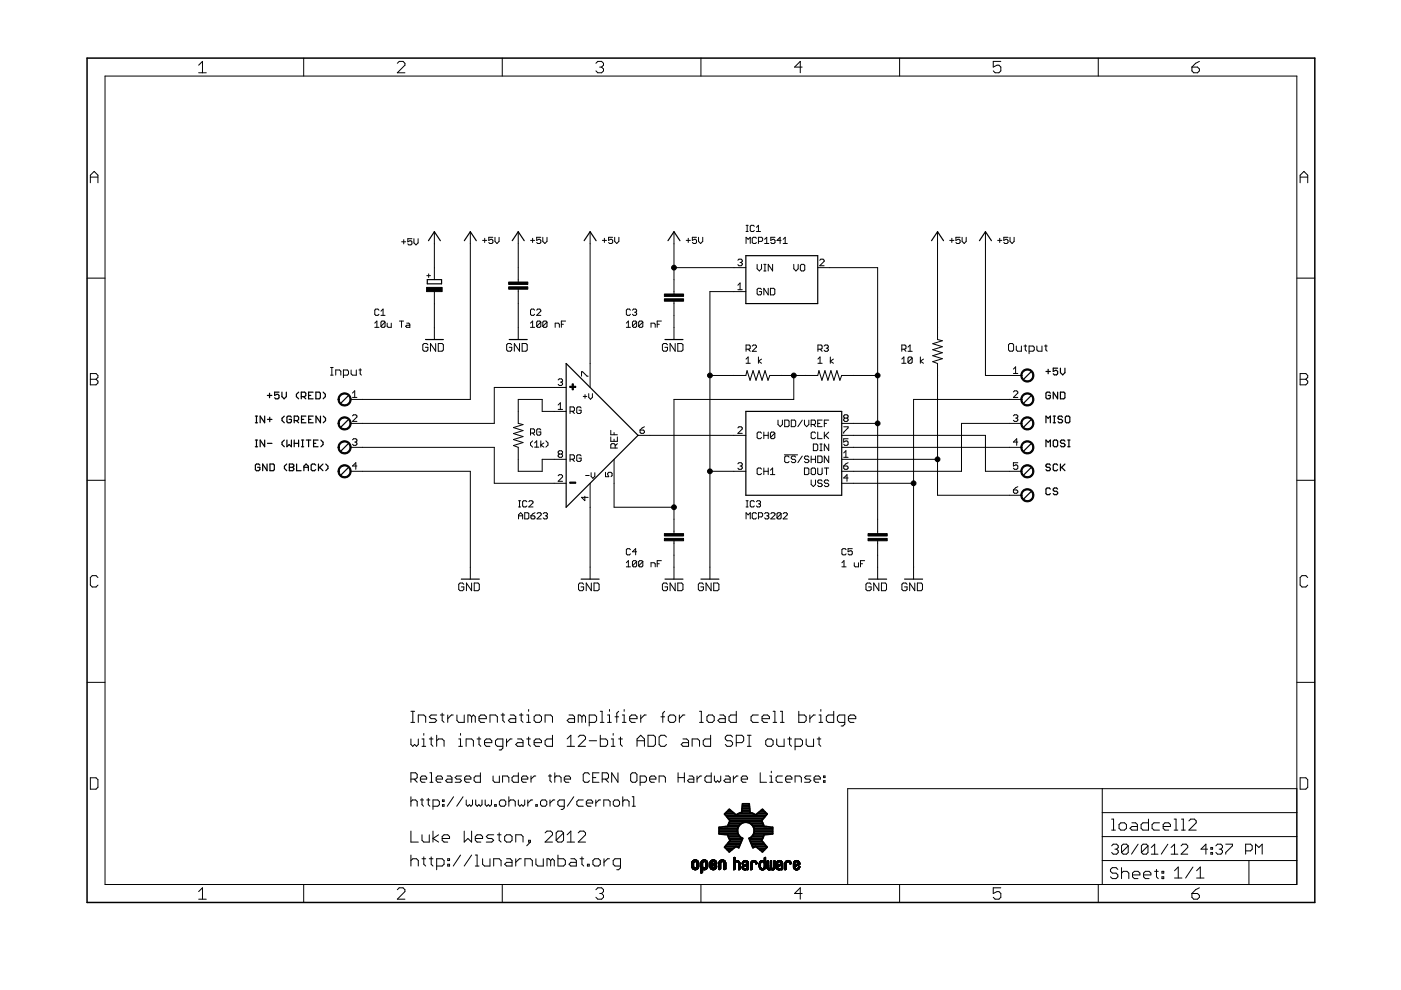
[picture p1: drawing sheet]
<svg xmlns="http://www.w3.org/2000/svg" width="297mm" height="210mm" viewBox="0 0 297 210" stroke-linecap="round" stroke-linejoin="round" font-family="sans-serif">
<g fill="#000" stroke="#000" stroke-width=".25">
<path d="M90.6 59.3v.9zM90.6 59.3h3zM92.1 49.1l-1.3 1.9zM92.1 49.1l1.3 1.9zM99.7 49.1l-1.3 1.9zM99.7 49.1l1.3 1.9zM109.9 49.1l-1.3 1.9zM109.9 49.1l1.2 1.9zM125.1 49.1l-1.3 1.9zM125.1 49.1l1.3 1.9zM142.9 49.1l-1.3 1.9zM142.9 49.1l1.3 1.9z"/>
<path d="M158.1 54.2h15.3zM173.4 54.2v10.2zM198.8 49.1l-1.3 1.9zM198.8 49.1l1.2 1.9zM208.9 49.1l-1.2 1.9zM208.9 49.1l1.3 1.9zM90.2 72h3.8zM90.6 60.2h3zM93.6 59.3v.9zM108 72h3.8zM120 77.1v30.4zM141 72h3.8z"/>
<path d="M158.1 54.2v10.2zM158.1 64.4h15.3zM217.1 80.4l1.5-1.6zM221.8 78.8h.9zM222.2 78.3v.9zM223.3 78.1v.7zM223.3 78.8l.5-.3zM223.3 79.2l.2 .3zM223.8 78.5h.2zM224 78.5l.2 .3zM223.5 79.5h.5zM223.3 78.1h.9z"/>
<path d="M224.2 78.8v.4zM224.2 79.2l-.2 .3zM224.8 78.1v.9zM224.8 79l.5 .5zM225.3 79.5l.5-.5zM225.8 78.1v.9zM54.1 89.6h.5zM54.1 88.2h.5zM54.1 94.7h.5zM54.1 93.3h.5zM54.1 98.6v1zM54.1 99.6l.3 .2z"/>
<path d="M54.4 88.2v1.4zM54.4 93.3v1.4zM54.4 98.4l-.3 .2zM54.4 99.8h.4zM54.4 98.4h.4zM54.8 99.8l.3-.2zM54.8 98.4l.3 .2zM55.1 99.1v.5zM54.6 99.1h.5zM55.2 88.2v1.4zM55.2 88.2l.9 1.4zM55.2 93.3v1.4z"/>
<path d="M55.2 93.3l.9 1.4zM55.7 98.4v1.4zM55.7 98.4l.9 1.4zM56.1 88.2v1.4zM56.1 93.3v1.4zM56.6 98.4v1.4zM56.7 83.8h.9zM56.7 88.9h1zM56.7 94h1zM57.1 83.4v.9zM57.2 88.5v.9zM57.2 98.4v1.4z"/>
<path d="M57.2 99.8h.7zM57.9 99.8l.3-.2zM57.2 98.4h.7zM58.2 98.6v1zM57.9 98.4l.3 .2zM58.2 83.1v.7zM58.2 83.8l.5-.2zM58.2 84.3l.3 .3zM58.7 83.6h.2zM58.9 83.6l.3 .2zM58.5 84.6h.4zM58.2 83.1h1z"/>
<path d="M59.2 83.8v.5zM59.2 84.3l-.3 .3zM59.8 83.1v1zM59.8 84.1l.4 .5zM59.8 88.7v.5zM59.8 88.7l.5-.5zM59.8 93.8v.5zM59.8 93.8l.5-.5zM60.2 84.6l.5-.5zM59.8 89.2l.5 .4zM59.8 94.3l.5 .4zM60.3 98.8v.5z"/>
<path d="M60.3 98.8l.5-.4zM60.7 83.1v1zM60.3 99.3l.5 .5zM60.8 88.5v.9zM60.8 89.4l.3 .2zM60.8 93.3v1.4zM60.8 94.7l.5-.4zM61.1 88.2l-.3 .3zM61.1 89.6h.4zM61.3 94.3l.5 .4zM61.3 98.4v1.4zM61.3 98.4h.8z"/>
<path d="M61.3 99.1h.8zM61.1 88.2h.4zM61.5 89.6l.3-.2zM61.5 88.2l.3 .3zM61.8 88.9v.5zM61.3 88.9h.5zM61.8 93.3v1.4zM62.1 98.4l.2 .2zM62.1 99.1l.2 .2zM61.3 99.8h.8zM62.3 98.6v.2zM62.3 98.8l-.2 .3z"/>
<path d="M62.3 99.3v.3zM62.3 99.6l-.2 .2zM62.4 88.2v1.4zM62.4 88.2h.7zM62.4 93.3v1.4zM62.4 94h.9zM62.8 89.2l.5 .4zM62.8 83.6v.5zM62.8 83.6l.5-.5zM62.9 98.4v1.4zM62.9 99.8h.9zM63.1 88.2l.2 .3z"/>
<path d="M62.4 89.2h.7zM63.3 88.5v.4zM63.3 88.9l-.2 .3zM63.3 93.3v1.4zM62.8 84.1l.5 .5zM63.9 83.1v1.5zM63.9 83.1h.7zM63.9 88.2v1.4zM63.9 89.6h1zM63.9 88.9h.5zM63.9 94.7h.5zM63.9 93.3h.5z"/>
<path d="M64.2 93.3v1.4zM64.3 84.1l.5 .5zM64.4 98.8v1zM64.4 98.8l.5-.4zM64.4 99.1h1zM64.6 83.1l.2 .3zM63.9 84.1h.7zM64.8 83.4v.4zM64.8 83.8l-.2 .3zM63.9 88.2h1zM64.9 98.4l.5 .4zM64.9 93.3h1z"/>
<path d="M65.4 98.8v1zM65.4 83.1v1.5zM65.4 84.6h1zM65.4 83.8h.5zM65.4 93.3v1.4zM65.4 88.2v1.4zM65.4 89.6h1zM65.4 88.9h.5zM66 98.6v1zM66 99.6l.2 .2zM66.2 98.4l-.2 .2zM66.2 99.8h.5z"/>
<path d="M65.4 83.1h1zM65.4 88.2h1zM66.5 93.3v1.4zM66.5 94.7h.9zM66.5 94h.5zM66.2 98.4h.5zM66.7 99.8l.2-.2zM66.7 98.4l.2 .2zM67 83.1v1.5zM67 84.6h.7zM67 88.2v1.4zM67 88.2l.9 1.4z"/>
<path d="M66.5 93.3h.9zM67.5 98.4v1.4zM67.5 99.3l1-.9zM67.7 84.6l.2-.3zM67 83.1h.7zM67.8 99.1l.7 .7zM67.9 83.4v.9zM67.7 83.1l.2 .3zM67.9 88.2v1.4zM68 94.7l.5-.4zM68.5 93.8v.5zM68 93.3l.5 .5z"/>
<path d="M68.5 84.6l.5-.5zM68.5 89.6l.5-.4zM69 83.6v.5zM68.5 83.1l.5 .5zM69 88.7v.5zM68.5 88.2l.5 .5zM69.1 99.8l.4-.5zM69.5 98.8v.5zM69.1 98.4l.4 .4zM72.3 85.4l1.5-1.5zM72.3 90.5l1.5-1.5zM72.3 95.6l1.5-1.5z"/>
<path d="M120 77.1l15.3 15.2zM158.1 87.2v17.8zM158.1 87.2h20.4zM217.1 85.4l1.5-1.5zM217.1 90.5l1.5-1.5zM217.1 95.6l1.5-1.5zM217.1 100.7l1.5-1.5zM221.8 83.4v.9zM221.8 84.3l.2 .3zM221.8 98.6v.2zM221.8 98.8l.2 .3zM221.8 93.3v1.4z"/>
<path d="M221.8 93.3l.4 .5zM221.8 88.2v1.4zM221.8 88.2l.4 .5zM222 83.1l-.2 .3zM222 84.6h.5zM222 98.4l-.2 .2zM222 99.1h.5zM221.8 99.6l.2 .2zM222.2 93.8l.5-.5zM222.2 88.7l.5-.5zM222 83.1h.5zM222.5 84.6l.2-.3z"/>
<path d="M222 98.4h.5zM222.5 99.1l.2 .2zM222 99.8h.5zM222.5 83.1l.2 .3zM222.7 83.8v.5zM222.2 83.8h.5zM222.5 98.4l.2 .2zM222.7 99.3v.3zM222.7 99.6l-.2 .2zM222.7 93.3v1.4zM222.7 88.2v1.4zM223.3 83.1v1.5z"/>
<path d="M223.3 83.1l.9 1.5zM223.3 98.6v1zM223.3 99.6l.2 .2zM223.3 93.5v1zM223.3 94.5l.2 .2zM223.3 89.6h.5zM223.3 88.2h.5zM223.3 98.6l.2-.2zM223.5 99.8h.5zM223.3 93.5l.2-.2zM223.5 94.7h.5zM223.5 88.2v1.4z"/>
<path d="M223.5 98.4h.5zM224 99.8l.2-.2zM223.5 93.3h.5zM224 94.7l.2-.2zM224.2 83.1v1.5zM224 98.4l.2 .2zM224.2 93.5v1zM224 93.3l.2 .2zM224.3 88.5v.2zM224.3 88.7l.3 .2zM224.6 88.2l-.3 .3zM224.6 88.9h.4z"/>
<path d="M224.3 89.4l.3 .2zM224.8 83.1v1.5zM224.8 84.6h.8zM224.8 98.4v1.4zM224.8 99.3l1-.9zM224.8 93.5v.3zM224.8 93.8l.3 .2zM224.6 88.2h.4zM225 88.9l.3 .3zM224.6 89.6h.4zM225.1 99.1l.7 .7zM224.8 93.5l.3-.2z"/>
<path d="M225.1 94h.5zM224.8 94.5l.3 .2zM225 88.2l.3 .3zM225.3 89.2v.2zM225.3 89.4l-.3 .2zM225.6 84.6l.2-.3zM224.8 83.1h.8zM225.1 93.3h.5zM225.6 94l.2 .3zM225.1 94.7h.5zM225.8 83.4v.9zM225.6 83.1l.2 .3z"/>
<path d="M225.6 93.3l.2 .2zM225.8 94.3v.2zM225.6 94.7l.2-.2zM225.9 88.5v.9zM225.9 89.4l.2 .2zM226.1 88.2l-.2 .3zM226.1 89.6h.5zM226.4 94.7h.5zM226.4 93.3h.5zM226.1 88.2h.5zM226.6 89.6l.2-.2zM226.6 93.3v1.4z"/>
<path d="M226.8 88.5v.9zM226.6 88.2l.2 .3zM72.3 100.7l1.5-1.5zM120 107.5l15.3-15.2zM158.1 105h20.4zM178.5 87.2v17.8zM217.1 105.8l1.5-1.6zM221.8 103.7v.9zM221.8 104.6l.2 .3zM222 103.5l-.2 .2zM222 104.9h.5zM222 103.5h.5z"/>
<path d="M222.5 104.9l.2-.3zM222.5 103.5l.2 .2zM223.3 103.7v.2zM223.3 103.9l.2 .3zM223.3 103.7l.2-.2zM223.5 104.2h.5zM223.3 104.6l.2 .3zM223.5 103.5h.5zM224 104.2l.2 .2zM223.5 104.9h.5zM224 103.5l.2 .2zM224.2 104.4v.2z"/>
<path d="M224.2 104.6l-.2 .3zM97.8 122.8h3.8zM123.2 122.8h3.8zM141 122.8h3.8zM148.6 122.8h3.8zM184.2 122.8h3.8zM191.8 122.8h3.8z"/>
</g>
<g fill="#000" stroke="#000" stroke-width=".21">
<path d="M22.3 16.1v171.4zM42.1 13.8l.8-.8zM42.1 15.4h1.6zM42.9 13v2.4zM64.4 12.3v3.8zM84.2 15.4l1.7-1.6zM84.6 13l-.4 .4zM84.6 13h.8zM84.2 15.4h1.7zM85.9 13.4v.4zM85.4 13l.5 .4zM106.5 12.3v3.8z"/>
<path d="M126.3 13.4l.4-.4zM126.7 13h.9zM126.3 15l.4 .4zM127.6 13l.4 .4zM127.1 14.2h.5zM127.6 14.2l.4 .4zM126.7 15.4h.9zM128 13.4v.4zM128 13.8l-.4 .4zM128 14.6v.4zM128 15l-.4 .4zM148.6 12.3v3.8z"/>
<path d="M168.5 14.2h1.6zM169.7 13v2.4zM169.7 13l-1.2 1.2zM190.7 12.3v3.8zM210.6 13v1.2zM210.6 14.2l.8-.4zM210.6 15l.4 .4zM211.4 13.8h.4zM211.8 13.8l.4 .4zM211 15.4h.8zM210.6 13h1.6zM212.2 14.2v.8z"/>
<path d="M212.2 15l-.4 .4zM232.9 12.3v3.8zM252.7 14.2v.8zM252.7 15l.4 .4zM253.1 15.4h.8zM253.5 13.4l-.8 .8zM253.9 15.4l.4-.4zM252.7 14.2h1.2zM253.5 13.4l.8-.4zM254.3 14.6v.4zM253.9 14.2l.4 .4zM22.3 16.1h252.7z"/>
<path d="M19.2 37.1v1.7zM19.2 37.1l.8-.8zM19.2 37.5h1.6zM20 36.3l.8 .8zM20.8 37.1v1.7zM275.7 37.1v1.7zM275.7 37.1l.8-.8zM275.7 37.5h1.6zM276.5 36.3l.8 .8zM277.3 37.1v1.7zM18.5 59h3.8zM85.2 51.3h.8z"/>
<path d="M85.6 50.8v.9zM86.5 50.6v.7zM86.5 51.3l.4-.2zM86.5 51.7l.2 .2zM86.9 51.1h.2zM87.1 51.1l.2 .2zM86.7 51.9h.4zM86.5 50.6h.8zM87.3 51.3v.4zM87.3 51.7l-.2 .2zM87.8 50.6v.9zM87.8 51.5l.4 .4z"/>
<path d="M88.2 51.9l.4-.4zM88.6 50.6v.9zM90.5 58.4h.8zM90.9 58.1v.7zM92.1 56.7v2.6zM92.1 49.1v2.6zM92.1 51.7v5zM99.7 49.1v2.6zM102.3 51h.9zM102.8 50.5v.9zM103.6 50.3v.7zM103.6 51l.5-.3z"/>
<path d="M103.6 51.4l.2 .2zM104.1 50.7h.2zM104.3 50.7l.2 .3zM103.8 51.6h.5zM103.6 50.3h.9zM104.5 51v.4zM104.5 51.4l-.2 .2zM104.9 50.3v.9zM104.9 51.2l.5 .4zM105.4 51.6l.4-.4zM105.8 50.3v.9zM109.9 56.7v2.6z"/>
<path d="M109.9 59.3v.5zM109.9 49.1v2.6zM109.9 51.7v5zM112.5 51h.8zM112.9 50.5v.9zM113.8 50.3v.7zM113.8 51l.4-.3zM113.8 51.4l.2 .2zM114.2 50.7h.2zM114.4 50.7l.3 .3zM114 51.6h.4zM113.8 50.3h.9z"/>
<path d="M114.7 51v.4zM114.7 51.4l-.3 .2zM115.1 50.3v.9zM115.1 51.2l.4 .4zM115.5 51.6l.5-.4zM116 50.3v.9zM125.1 49.1v2.6zM125.1 51.7v25.4zM127.7 51h.9zM128.1 50.5v.9zM129 50.3v.7zM129 51l.5-.3z"/>
<path d="M129 51.4l.2 .2zM129.5 50.7h.2zM129.7 50.7l.2 .3zM129.2 51.6h.5zM129 50.3h.9zM129.9 51v.4zM129.9 51.4l-.2 .2zM130.3 50.3v.9zM130.3 51.2l.5 .4zM131.2 51.2l-.4 .4zM131.2 50.3v.9zM142.9 49.1v2.6z"/>
<path d="M142.9 59.3v2.5zM142.9 51.7v5zM142.9 56.7v2.6zM145.5 51h.9zM145.9 50.5v.9zM146.8 50.3v.7zM146.8 51l.4-.3zM146.8 51.4l.2 .2zM147.2 50.7h.3zM147.5 50.7l.2 .3zM147 51.6h.5zM146.8 50.3h.9z"/>
<path d="M147.7 51v.4zM147.7 51.4l-.2 .2zM148.1 50.3v.9zM148.1 51.2l.4 .4zM149 51.2l-.5 .4zM149 50.3v.9zM155.6 56.7h2.5zM142.9 56.7h12.7zM156.4 55.2l.3-.3zM156.7 54.9h.4zM156.4 56.1l.3 .2zM157.1 54.9l.3 .3z"/>
<path d="M156.9 55.6h.2zM157.1 55.6l.3 .3zM156.7 56.3h.4zM157.4 55.2v.2zM157.4 55.4l-.3 .2zM157.4 55.9v.2zM157.4 56.1l-.3 .2zM158.2 50.3v1.3zM158.2 50.3l.4 .4zM158.2 49.1h.4zM158.2 47.8h.4zM158.4 47.8v1.3z"/>
<path d="M158.6 50.7l.5-.4zM159.1 50.3v1.3zM159.1 48v.9zM159.1 48.9l.2 .2zM159.3 47.8l-.2 .2zM159.3 49.1h.4zM159.5 50.5v.9zM159.5 51.4l.2 .2zM159.5 50.5l.2-.2zM159.7 51.6h.5zM159.3 47.8h.4zM159.7 49.1l.2-.2z"/>
<path d="M159.7 47.8l.2 .2zM159.7 50.3h.5zM160.2 51.6l.2-.2zM160.2 50.3l.2 .2zM160.4 48.2l.4-.4zM160.4 49.1h.8zM160.5 56v1zM160.5 57l.5 .4zM160.8 50.3v1.3zM160.8 50.3h.7zM160.8 47.8v1.3zM161 57.4l.5-.4z"/>
<path d="M161.5 50.3l.2 .2zM160.8 51.2h.7zM161.5 56v1zM161.7 50.5v.5zM161.5 51.2l.2-.2zM161.9 57.4h.5zM161.9 56h.5zM162.1 50.7l.5-.4zM162.1 51.6h.9zM162.2 56v1.4zM162.6 50.3v1.3zM162.9 56v1.4z"/>
<path d="M162.9 56l.9 1.4zM163.4 50.3v.7zM163.4 51l.5-.3zM163.4 51.4l.2 .2zM163.8 56v1.4zM163.9 50.7h.2zM164.1 50.7l.2 .3zM163.6 51.6h.5zM163.4 50.3h.9zM164.3 51v.4zM164.1 51.6l.2-.2zM164.7 51h.9z"/>
<path d="M165.4 50.3v1.3zM164.7 51l.7-.7zM166.5 50.3l-.4 .4zM166.1 51.6h.8zM166.5 50.3v1.3zM168.3 56v1zM168.3 57l.5 .4zM168.8 57.4l.4-.4zM169.2 56v1zM169.7 56.3v.9zM169.7 57.2l.2 .2zM169.9 56l-.2 .3z"/>
<path d="M169.9 57.4h.5zM169.9 56h.5zM170.4 57.4l.2-.2zM170.6 56.3v.9zM170.4 56l.2 .3zM174.7 55.4l-.9 .9zM174 54.9l-.2 .3zM174 54.9h.5zM173.8 56.3h.9zM174.7 55.2v.2zM174.5 54.9l.2 .3zM173.4 56.7h2.5z"/>
<path d="M175.9 56.7h10.2zM198.8 49.1v2.6zM201.4 51h.8zM201.8 50.5v.9zM202.7 50.3v.7zM202.7 51l.4-.3zM202.7 51.4l.2 .2zM203.1 50.7h.2zM203.3 50.7l.3 .3zM202.9 51.6h.4zM202.7 50.3h.9zM203.6 51v.4z"/>
<path d="M203.3 51.6l.3-.2zM204 50.3v.9zM204 51.2l.4 .4zM204.9 51.2l-.5 .4zM204.9 50.3v.9zM208.9 49.1v2.6zM211.5 51h.9zM212 50.5v.9zM212.8 50.3v.7zM212.8 51l.5-.3zM212.8 51.4l.2 .2zM213.3 50.7h.2z"/>
<path d="M213.5 50.7l.2 .3zM213 51.6h.5zM212.8 50.3h.9zM213.7 51v.4zM213.5 51.6l.2-.2zM214.1 50.3v.9zM214.1 51.2l.5 .4zM215 51.2l-.4 .4zM215 50.3v.9zM275 59h3.8zM19.2 79.2h1.2zM20.4 79.2l.4 .4z"/>
<path d="M20.8 79.6v.4zM70.1 79.5h.5zM70.1 77.9h.5zM70.4 77.9v1.6zM71.2 78.4v1.1zM71.2 78.4h.8zM72 78.4l.3 .3zM72.3 78.7v.8zM72.8 78.4h.8zM73.6 78.4l.3 .3zM72.8 79.5h.8zM73.9 78.7v.6z"/>
<path d="M73.9 79.3l-.3 .2zM74.4 78.4v.9zM74.4 79.3l.3 .2zM74.7 79.5h.8zM75.5 78.4v1.1zM76.1 78.4h.5zM76.4 78.2v1.1zM76.4 79.3l.2 .2zM79.5 68.5l.4-.4zM79.5 69.4h.8zM79.5 65.8v.8zM79.5 66.6l.2 .3z"/>
<path d="M79.7 65.5l-.2 .3zM79.7 66.9h.4zM79.9 68.1v1.3zM79.7 65.5h.4zM80.1 66.9l.2-.3zM80.1 65.5l.2 .3zM80.8 68.3v.9zM81 68.1l-.2 .2zM80.8 69.2l.8-.9zM80.8 66l.4-.5zM80.8 66.9h.8zM81 68.1h.4z"/>
<path d="M80.8 69.2l.2 .2zM81.2 65.5v1.4zM81.4 68.1l.2 .2zM81 69.4h.4zM81.6 68.3v.9zM81.6 69.2l-.2 .2zM82.1 68.5v.7zM82.1 69.2l.2 .2zM82.3 69.4h.7zM83 68.5v.9zM84.7 68.1h.9zM85.1 68.1v1.3z"/>
<path d="M86 69.2l.2-.2zM86.2 68.5h.5zM86 69.2l.2 .2zM86.2 69h.7zM86.7 68.5l.2 .2zM86.9 68.7v.7zM86.2 69.4h.7zM89.6 73.1v1.1zM89.6 74.2l.3 .3zM89.9 72.8l-.3 .3zM89.9 74.5h.6zM89.9 72.8h.6z"/>
<path d="M90.7 74.2l-.2 .3zM90.5 72.8l.2 .3zM90.7 73.6v.6zM90.2 73.6h.5zM91.3 72.8v1.7zM91.3 72.8l1.1 1.7zM92.1 61.8v2.6zM92.1 69.4v2.6zM92.1 64.4v5zM92.4 72.8v1.7zM92.9 72.8v1.7zM92.9 74.5h.8z"/>
<path d="M94 74.2l-.3 .3zM92.9 72.8h.8zM94 73.1v1.1zM93.7 72.8l.3 .3zM107.4 73.1v1.1zM107.4 74.2l.3 .3zM107.7 72.8l-.3 .3zM107.7 74.5h.5zM107.7 72.8h.5zM108.2 74.5l.3-.3zM108.2 72.8l.3 .3zM108.5 73.6v.6z"/>
<path d="M108 73.6h.5zM109.1 72.8v1.7zM109.1 72.8l1.1 1.7zM109.9 61.8v2.6zM109.9 61.3v.5zM109.9 69.4v2.6zM109.9 64.4v5zM110.2 72.8v1.7zM110.7 72.8v1.7zM110.7 74.5h.8zM111.5 74.5l.3-.3zM110.7 72.8h.8z"/>
<path d="M111.8 73.1v1.1zM111.5 72.8l.3 .3zM112.5 68.5l.4-.4zM112.5 69.4h.8zM112.5 65.8v.8zM112.5 66.6l.2 .3zM112.7 65.5l-.2 .3zM112.7 66.9h.4zM112.9 68.1v1.3zM112.7 65.5h.4zM113.3 66.6l-.2 .3zM113.1 65.5l.2 .3z"/>
<path d="M113.8 68.3v.9zM114 68.1l-.2 .2zM113.8 69.2l.9-.9zM114.7 66l-.9 .9zM114 68.1h.4zM113.8 69.2l.2 .2zM114 65.5l-.2 .3zM114.4 68.1l.3 .2zM114 69.4h.4zM114 65.5h.4zM114.7 68.3v.9zM114.7 69.2l-.3 .2z"/>
<path d="M113.8 66.9h.9zM114.7 65.8v.2zM114.4 65.5l.3 .3zM115.1 68.3v.9zM115.3 68.1l-.2 .2zM115.1 69.2l.9-.9zM115.3 68.1h.5zM115.1 69.2l.2 .2zM115.8 68.1l.2 .2zM115.3 69.4h.5zM116 68.3v.9zM116 69.2l-.2 .2z"/>
<path d="M117.7 68.5v.9zM117.7 68.5h.7zM118.4 68.5l.2 .2zM118.6 68.7v.7zM119 68.1v1.3zM119 68.1h.9zM119 68.7h.5zM123.3 78.8v1zM123.3 78.8h.2zM123.5 78.8l1 1zM124.5 79.8h.2zM125.1 77.1v5z"/>
<path d="M133.2 68.1l-.4 .4zM132.8 69.4h.9zM132.8 65.8v.8zM132.8 66.6l.2 .3zM133 65.5l-.2 .3zM133 66.9h.5zM133.2 68.1v1.3zM133 65.5h.5zM133.7 66.6l-.2 .3zM133.5 65.5l.2 .3zM134.1 68.3v.9zM134.1 68.3l.2-.2z"/>
<path d="M134.1 69.2l.9-.9zM134.1 65.8l.2-.3zM134.3 68.1h.5zM134.1 69.2l.2 .2zM134.3 65.5h.5zM134.1 66.6l.2 .3zM134.8 68.1l.2 .2zM134.3 69.4h.5zM134.8 65.5l.2 .3zM134.5 66.2h.3zM134.8 66.2l.2 .2zM134.3 66.9h.5z"/>
<path d="M135 68.3v.9zM135 69.2l-.2 .2zM135 65.8v.2zM135 66l-.2 .2zM135 66.4v.2zM135 66.6l-.2 .3zM135.4 68.3v.9zM135.6 68.1l-.2 .2zM135.4 69.2l.9-.9zM135.6 68.1h.5zM135.4 69.2l.2 .2zM136.1 68.1l.2 .2z"/>
<path d="M135.6 69.4h.5zM136.3 68.3v.9zM136.3 69.2l-.2 .2zM138 68.5v.9zM138 68.5h.7zM138.7 68.5l.2 .2zM138.9 68.7v.7zM139.3 68.1v1.3zM139.3 68.1h.9zM139.3 68.7h.5zM140.4 73.1v1.1zM140.4 74.2l.3 .3z"/>
<path d="M140.7 72.8l-.3 .3zM140.7 74.5h.5zM140.7 72.8h.5zM141.5 74.2l-.3 .3zM141.2 72.8l.3 .3zM141.5 73.6v.6zM141 73.6h.5zM142.1 72.8v1.7zM142.1 72.8l1.1 1.7zM142.9 64.4v2.5zM142.9 61.8v.5zM142.9 63.9v.5z"/>
<path d="M142.9 69.4v2.6zM142.9 66.9v2.5zM143.2 72.8v1.7zM143.7 72.8v1.7zM143.7 74.5h.8zM144.5 74.5l.3-.3zM143.7 72.8h.8zM144.8 73.1v1.1zM144.5 72.8l.3 .3zM150.5 61.8v17.8zM150.5 61.8h5.1zM150.5 79.6h5.1z"/>
<path d="M155.6 61.8h2.5zM155.6 79.6h2.5zM156.4 60.5l.5-.5zM156.4 61.4h1zM156.9 60v1.4zM158.2 76.1l.4-.4zM158.2 77h.9zM158.2 73.2v1.3zM158.2 73.2h.7zM158.4 78.6l-.3 1zM158.6 75.7v1.3zM158.6 74l.5 .5z"/>
<path d="M158.9 73.2l.2 .2zM158.2 74h.7zM159.1 73.4v.4zM158.9 74l.2-.2zM159.5 74.5l.9-.9zM159.7 78.6l-.7 2zM159.7 73.2l-.2 .2zM159.7 73.2h.5zM159.5 74.5h.9zM160.4 73.4v.2zM160.2 73.2l.2 .2zM160.5 61.4v.9z"/>
<path d="M160.5 62.3l.3 .2zM160.8 61.1l-.3 .3zM160.8 62.5h.4zM160.8 75.7v1.3zM160.8 76.6l.7-.5zM160.9 78.6l-.6 2zM160.8 61.1h.4zM161.2 62.5l.3-.2zM160.8 76.6l.7 .4zM161.2 61.1l.3 .3zM161.5 61.8v.5zM161 61.8h.5z"/>
<path d="M161.9 61.1v1.4zM161.9 61.1l1 1.4zM162.2 78.6l-.6 2zM162.9 61.1v1.4zM163.2 79.6l-.4 1zM163.3 61.1v1.4zM163.3 62.5h.7zM164 62.5l.3-.2zM163.3 61.1h.7zM164.3 61.4v.9zM164 61.1l.3 .3zM163.2 79.6h2.6z"/>
<path d="M165.8 79.6h2.5zM168.3 79.6h2.5zM168.3 79.6v5.1zM170.8 79.6h2.6zM173.4 76.1l.5-.4zM173.4 77h.9zM173.4 73.2v1.3zM173.4 73.2h.7zM173.6 78.6l-.2 1zM173.9 75.7v1.3zM173.9 74l.4 .5zM174.1 73.2l.2 .2z"/>
<path d="M173.4 74h.7zM174.3 73.4v.4zM174.1 74l.2-.2zM174.7 73.4l.3-.2zM174.9 78.6l-.6 2zM175 73.2h.4zM174.7 74.3l.3 .2zM175.4 73.2l.2 .2zM175.2 73.8h.2zM175.4 73.8l.2 .2zM175 74.5h.4zM175.6 73.4v.2z"/>
<path d="M175.6 73.6l-.2 .2zM175.6 74v.3zM175.6 74.3l-.2 .2zM176 75.7v1.3zM176 76.6l.7-.5zM176.2 78.6l-.7 2zM176 76.6l.7 .4zM177.4 78.6l-.6 2zM178.5 79.6l-.4 1zM178.5 79.6h2.5zM181 79.6h5.1zM186.1 56.7v22.9z"/>
<path d="M191.2 76.1l.4-.4zM191.2 77h.9zM191.2 73.2v1.3zM191.2 73.2h.7zM191.6 75.7v1.3zM191.6 74l.5 .5zM191.9 73.2l.2 .2zM191.2 74h.7zM192.1 73.4v.4zM191.9 74l.2-.2zM192.5 75.9v.9zM192.7 75.7l-.2 .2z"/>
<path d="M192.5 76.8l.9-.9zM192.5 73.6l.5-.4zM192.5 74.5h.9zM192.7 75.7h.5zM192.5 76.8l.2 .2zM193 73.2v1.3zM193.2 75.7l.2 .2zM192.7 77h.5zM193.4 75.9v.9zM193.4 76.8l-.2 .2zM195.1 75.7v1.3zM195.1 76.6l.7-.5z"/>
<path d="M195.1 76.6l.7 .4zM197.8 76.7l2-.6zM197.8 75.4l2-.6zM197.8 74.1l2-.6zM197.8 72.9l2-.7zM198.8 69.4v2.6zM198.8 77.1v2.5zM197.8 76.7l1 .4zM198.8 51.7v17.7zM197.8 75.4l2 .7zM197.8 74.1l2 .7zM197.8 72.9l2 .6z"/>
<path d="M198.8 72l1 .2zM208.9 51.7v27.9zM213.8 73.1v1.1zM213.8 74.2l.3 .3zM214 79.6h2.6zM208.9 79.6h5.1zM214.1 72.8l-.3 .3zM214.1 74.5h.6zM214.1 72.8h.6zM214.9 74.2l-.2 .3zM214.9 78.3l.4-.5zM214.9 79.2h.9z"/>
<path d="M214.9 73.1v1.1zM214.7 72.8l.2 .3zM215.3 77.8v1.4zM215.5 73.4v.8zM215.5 74.2l.2 .3zM215.7 74.5h.9zM216.6 73.4v1.1zM217.1 73.4h.6zM217.4 73.1v1.1zM217.4 74.2l.3 .3zM218.2 73.4v1.6zM218.2 73.4h.8z"/>
<path d="M219 73.4l.3 .2zM218.2 74.5h.8zM219.3 73.6v.6zM219.3 74.2l-.3 .3zM219.8 73.4v.8zM219.8 74.2l.3 .3zM220.1 74.5h.8zM220.9 73.4v1.1zM221.5 73.4h.5zM221.7 73.1v1.1zM221.7 74.2l.3 .3zM275.7 79.2h1.2z"/>
<path d="M276.9 79.2l.4 .4zM277.3 79.6v.4zM19.2 79.2v2.4zM19.2 80.4h1.2zM20.4 80.4l.4 .4zM19.2 81.6h1.2zM20.8 80l-.4 .4zM20.8 80.8v.4zM20.8 81.2l-.4 .4zM72.8 78.4v1.7zM74.7 83.3l.5-.4zM74.7 84.3h1z"/>
<path d="M74.7 89.3l1-.9zM74.7 93.3l.3-.3zM74.7 98.8h1zM75 87.9l-.3 .3zM75 93h.4zM74.7 94.2l.3 .2zM75.2 82.9v1.4zM75 87.9h.4zM75.4 93l.3 .3zM75.2 93.7h.2zM75.4 93.7l.3 .3zM75 94.4h.4z"/>
<path d="M75.4 98.1v1.4zM74.7 98.8l.7-.7zM74.7 89.3h1zM75.7 88.2v.2zM75.4 87.9l.3 .3zM75.7 93.3v.2zM75.7 93.5l-.3 .2zM75.7 94v.2zM75.7 94.2l-.3 .2zM74.3 84.7h2.6zM74.3 89.8h2.6zM74.3 94.8h2.6z"/>
<path d="M74.3 99.9h2.6zM76.9 89.8h27.9zM76.9 94.8h27.9zM76.9 84.7h22.8zM76.9 99.9h22.8zM99.7 51.7v33zM99.7 99.9v20.3zM104.8 82.1v7.7zM104.8 94.8v7.7zM108.9 94.5l2-.7zM108.9 93.2l2-.6zM108.9 91.9l2-.6z"/>
<path d="M108.9 90.7l2-.7zM109.9 87.2v2.6zM109.9 94.8v2.6zM108.9 94.5l1 .3zM109.9 97.4v2.5zM109.9 99.9h5.1zM109.9 84.7v2.5zM108.9 93.2l2 .6zM108.9 91.9l2 .7zM108.9 90.7l2 .6zM109.9 89.8l1 .2zM112.5 93.9v.5z"/>
<path d="M112.5 93.9l.4-.4zM112.5 90.9v1.4zM112.5 90.9h.6zM112.5 94.4l.4 .4zM112.9 91.8l.4 .5zM113.1 90.9l.2 .3zM112.5 91.8h.6zM113.8 93.5l-.5 .4zM113.3 94.8h.9zM113.3 91.2v.4zM113.3 91.6l-.2 .2zM113.8 93.5v1.3z"/>
<path d="M113.8 91.2v.8zM113.8 92l.2 .3zM114 90.9l-.2 .3zM114 92.3h.4zM114 90.9h.4zM114.7 92l-.3 .3zM114.7 93.5v1.3zM114.7 94.4l.6-.5zM114.4 90.9l.3 .3zM114.7 91.6v.4zM114.2 91.6h.5zM115 97.4v2.5z"/>
<path d="M115 97.4h2.5zM115 87.2h2.5zM115 84.7v2.5zM109.9 84.7h5.1zM114.7 94.4l.6 .4zM115.7 94.8l.5-.4zM116.2 93.9v.5zM115.7 93.5l.5 .4zM117.5 82.1h2.5zM117.5 87.2h2.5zM117.5 97.4h2.5zM104.8 82.1h12.7z"/>
<path d="M118.3 80.6l.3-.3zM118.3 85.9l.5-.5zM118.3 86.8h1zM118.3 95.8l.3-.2zM118.3 96.5v.2zM118.3 96.5l.3-.2zM118.3 95.8v.2zM118.6 80.3h.4zM118.3 81.5l.3 .2zM118.6 95.6h.4zM118.3 96.7l.3 .3zM118.3 96l.3 .3z"/>
<path d="M118.6 96.3h.4zM118.8 85.4v1.4zM119 80.3l.3 .3zM118.8 81h.2zM119 81l.3 .3zM118.6 81.7h.4zM119 95.6l.3 .2zM119 96.3l.3 .2zM118.6 97h.4zM119.3 80.6v.2zM119.3 80.8l-.3 .2zM119.3 81.3v.2z"/>
<path d="M119.3 81.5l-.3 .2zM119.3 95.8v.2zM119.3 96l-.3 .3zM119.3 96.5v.2zM119.3 96.7l-.3 .3zM120.9 86.3v1.4zM120.9 86.3h.7zM120.9 96.4v1.4zM120.9 96.4h.7zM121.3 87.2l.5 .5zM121.3 97.4l.5 .4zM121.6 86.3l.2 .2z"/>
<path d="M120.9 87.2h.7zM121.6 96.4l.2 .3zM120.9 97.4h.7zM121.8 86.5v.5zM121.8 87l-.2 .2zM121.8 96.7v.4zM121.8 97.1l-.2 .3zM122.3 86.5v.9zM122.3 87.4l.2 .3zM122.3 96.7v.9zM122.3 97.6l.2 .2zM122.5 86.3l-.2 .2z"/>
<path d="M122.5 87.7h.5zM122.5 96.4l-.2 .3zM122.5 97.8h.5zM122.5 86.3h.5zM123 87.7l.2-.3zM122.5 96.4h.5zM123 97.8l.2-.2zM123 86.3l.2 .2zM123.2 87v.4zM122.7 87h.5zM123 96.4l.2 .3zM123.2 97.1v.5z"/>
<path d="M122.7 97.1h.5zM123.7 84.1h.7zM124 83.7v.7zM124.8 83.5v.7zM124.8 84.2l.4 .4zM125.2 84.6l.4-.4zM125.6 83.5v.7zM129.5 94.3v.7zM129.5 94.3l.2-.2zM129.5 92.6v1zM129.5 93.6h1.4zM129.5 91.2v1z"/>
<path d="M129.7 94.1h.5zM130.2 94.1l.2 .2zM130.2 93.1v.5zM130.2 91.7v.5zM130.4 94.3v.7zM130.4 94.5l.5-.4zM129.5 95h1.4zM130.9 92.6v1zM129.5 92.2h1.4zM135.7 91.2v.5zM135.7 91.7l.2 .2zM135.9 91.9h.5z"/>
<path d="M136.2 90.7l-.5 .5zM136.6 91.7l-.2 .2zM135.7 91.2h.7zM136.2 90.7l.4-.2zM136.6 91.4v.3zM136.4 91.2l.2 .2zM135.3 92.3h2.5zM150.5 99.9v20.3zM150.5 79.6v20.3zM155.6 92.3h2.5zM155.6 99.9h2.5zM137.8 92.3h17.8z"/>
<path d="M150.5 99.9h5.1zM156.4 91.9l1-.9zM156.4 98.3l.3-.2zM156.4 90.7l.3-.2zM156.7 98.1h.4zM156.4 99.3l.3 .2zM156.7 90.5h.4zM157.1 98.1l.3 .2zM156.9 98.8h.2zM157.1 98.8l.3 .2zM156.7 99.5h.4zM156.4 91.9h1z"/>
<path d="M157.4 90.7v.3zM157.1 90.5l.3 .2zM157.4 98.3v.3zM157.4 98.6l-.3 .2zM157.4 99v.3zM157.4 99.3l-.3 .2zM158.4 78.6l.6 2zM159.7 78.6l.6 2zM160.5 91.8v1zM160.5 92.8l.3 .2zM160.5 99.5v.9zM160.8 91.6l-.3 .2z"/>
<path d="M160.8 93h.4zM160.8 99.2l-.3 .3zM160.8 91.6h.4zM161.2 93l.3-.2zM160.8 99.2h.4zM161.2 91.6l.3 .2zM161.2 99.2l.3 .3zM160.9 78.6l.7 2zM161.9 91.6v1.4zM161.9 92.3h1zM161.9 99.9h1zM162.2 78.6l.6 2z"/>
<path d="M162.9 91.6v1.4zM162.9 99.2v1.4zM163.3 91.8v1zM163.6 91.6l-.3 .2zM163.3 92.8l1-1zM163.3 99.7l.5-.5zM163.6 91.6h.4zM163.3 92.8l.3 .2zM163.8 99.2v1.4zM164 91.6l.3 .2zM163.6 93h.4zM164.3 91.8v1z"/>
<path d="M164 93l.3-.2zM165 89.1v.9zM165 90l.4 .5zM165.4 90.5l.5-.5zM165.9 89.1v.9zM166.3 96.4h2.8zM166.4 96.9v1zM166.4 97.9l.2 .2zM166.4 89.1v1.4zM166.4 90.5h.7zM166.6 96.7l-.2 .2zM166.6 98.1h.5z"/>
<path d="M166.6 96.7h.5zM167.1 98.1l.2-.2zM167.1 90.5l.2-.3zM166.4 89.1h.7zM167.1 96.7l.2 .2zM167.3 89.3v.9zM167.1 89.1l.2 .2zM167.8 96.9v.3zM167.8 97.2l.2 .2zM167.8 89.1v1.4zM167.8 90.5h.7zM168 96.7l-.2 .2z"/>
<path d="M168 97.4h.5zM167.8 97.9l.2 .2zM142.9 84.7h25.4zM168 96.7h.5zM168.5 97.4l.2 .2zM168 98.1h.5zM168.5 90.5l.2-.3zM167.8 89.1h.7zM168.5 96.7l.2 .2zM168.7 97.6v.3zM168.7 97.9l-.2 .2zM168.7 89.3v.9z"/>
<path d="M168.5 89.1l.2 .2zM170.1 96.7l-.9 1.4zM170.1 89.1l-.9 1.4zM170.6 96.9v.3zM170.6 97.2l.2 .2zM170.6 99.2v1.4zM170.6 89.1v.9zM170.6 90l.4 .5zM170.6 96.9l.2-.2zM170.8 97.4h.5zM170.6 97.9l.2 .2zM171 90.5l.5-.5z"/>
<path d="M170.8 96.7h.5zM171.3 97.4l.2 .2zM170.8 98.1h.5zM170.6 99.2h.7zM171.3 96.7l.2 .2zM171.5 97.6v.3zM171.5 97.9l-.2 .2zM171.3 99.2l.2 .3zM171.5 89.1v.9zM172 96.7v1.4zM172 97.4h.9zM172 99.5v.9z"/>
<path d="M172 91.8v1zM172 92.8l.2 .2zM172 89.1v1.4zM172 89.1h.7zM172.2 99.2l-.2 .3zM172.2 91.6l-.2 .2zM172.2 93h.5zM172.4 94.1v1.4zM172.4 95.5h.7zM172.4 90l.5 .5zM172.2 99.2h.5zM172.2 91.6h.5z"/>
<path d="M172.7 93l.2-.2zM172.7 89.1l.2 .2zM172 90h.7zM172.9 96.7v1.4zM172.7 99.2l.2 .3zM172.7 91.6l.2 .2zM172.9 89.3v.5zM172.9 89.8l-.2 .2zM173.1 95.5l.3-.2zM172.4 94.1h.7zM173.4 96.7v1.4zM173.4 98.1h.7z"/>
<path d="M173.4 94.4v.9zM173.1 94.1l.3 .3zM173.4 99.2v1.2zM173.4 91.6v1.4zM173.4 93h.9zM173.4 89.1v1.4zM173.4 90.5h.9zM173.4 89.8h.4zM173.8 95.5h.5zM173.8 94.1h.5zM174.1 98.1l.2-.2zM173.4 96.7h.7z"/>
<path d="M174.1 94.1v1.4zM173.6 78.6l.7 2zM174.3 96.9v1zM174.1 96.7l.2 .2zM173.4 89.1h.9zM174.8 96.7v1.4zM174.8 96.7l.9 1.4zM174.8 94.1v1.4zM174.8 94.1l.9 1.4zM174.8 99.2h.9zM174.8 91.6v1.4zM174.8 92.5l.9-.9z"/>
<path d="M174.8 89.1v1.4zM174.8 89.1h.9zM174.8 89.8h.4zM175 92.3l.7 .7zM174.9 78.6l.6 2zM175.7 96.7v1.4zM175.7 94.1v1.4zM176.2 78.6l.6 2zM177.4 78.6l.7 2zM178.9 96l.4-.4zM178.9 97h.9zM178.9 93v.7z"/>
<path d="M178.9 93.7l.4-.2zM178.9 98.8v.5zM178.9 99.3l.2 .2zM178.9 90.5h.9zM178.9 91.7v.2zM178.9 88.2l.2-.3zM178.9 88.9v.2zM178.9 88.9l.2-.3zM178.9 88.2v.2zM178.9 94.2l.2 .2zM179.1 99.5h.5zM179.1 87.9h.5z"/>
<path d="M178.9 89.1l.2 .2zM178.9 88.4l.2 .2zM179.1 88.6h.5zM179.3 95.6v1.4zM179.3 93.5h.3zM179.3 98.3l-.4 .5zM179.6 93.5l.2 .2zM179.1 94.4h.5zM179.6 99.5l.2-.2zM178.9 98.8h.7zM179.6 87.9l.2 .3zM179.6 88.6l.2 .3z"/>
<path d="M179.1 89.3h.5zM178.9 93h.9zM179.8 93.7v.5zM179.8 94.2l-.2 .2zM179.3 98.3l.5-.2zM179.8 99v.3zM179.6 98.8l.2 .2zM179.8 90.5v.2zM179.8 90.7l-.9 1zM179.8 88.2v.2zM179.8 88.4l-.2 .2zM179.8 88.9v.2z"/>
<path d="M179.8 89.1l-.2 .2zM178.5 97.4h2.5zM178.5 94.8h2.5zM178.5 99.9h2.5zM178.5 92.3h2.5zM178.5 89.8h2.5zM181 99.9h22.9zM181 94.8h33zM181 92.3h27.9zM181 97.4h17.8zM181 89.8h5.1zM186.1 79.6v10.2z"/>
<path d="M193.7 84.7h20.3zM198.8 97.4v7.6zM198.8 79.6v17.8zM203.9 89.8v10.1zM203.9 89.8h10.1zM208.9 92.3v7.6zM208.9 99.9h5.1zM214 84.7h2.6zM214 89.8h2.6zM214 94.8h2.6zM214 99.9h2.6zM214.9 84.3l.9-1z"/>
<path d="M214.9 88.2l.2-.3zM214.9 93.7h.9zM214.9 98.1v.7zM214.9 98.8l.4-.2zM214.9 83.1l.2-.2zM215.1 87.9h.5zM214.9 89.1l.2 .2zM214.9 99.3l.2 .2zM215.3 98.6h.3zM215.1 82.9h.5zM215.6 87.9l.2 .3zM215.3 88.6h.3z"/>
<path d="M215.6 88.6l.2 .3zM215.1 89.3h.5zM215.6 93v1.4zM215.6 93l-.7 .7zM215.6 98.6l.2 .2zM215.1 99.5h.5zM214.9 84.3h.9zM215.8 83.1v.2zM215.6 82.9l.2 .2zM215.8 88.2v.2zM215.8 88.4l-.2 .2zM215.8 88.9v.2z"/>
<path d="M215.8 89.1l-.2 .2zM214.9 98.1h.9zM215.8 98.8v.5zM215.8 99.3l-.2 .2zM275.7 79.2v2.4zM275.7 80.4h1.2zM276.9 80.4l.4 .4zM275.7 81.6h1.2zM277.3 80l-.4 .4zM277.3 80.8v.4zM277.3 81.2l-.4 .4zM18.5 101.8h3.8z"/>
<path d="M109.9 109.2v.8zM109.9 109.2l.5-.5zM109.9 109.4h.9zM109.9 107.5h.5zM109.9 106.2h.5zM110.2 106.2v1.3zM110.4 108.7l.4 .5zM110.8 109.2v.8zM110.8 106.4v.9zM110.8 107.3l.2 .2zM111 106.2l-.2 .2zM111 107.5h.5z"/>
<path d="M111.3 108.7v1.3zM111.3 110h.6zM111 106.2h.5zM111.5 107.5l.2-.2zM111.5 106.2l.2 .2zM111.9 110l.2-.2zM111.3 108.7h.6zM112.1 108.9v.9zM111.9 108.7l.2 .2zM112.1 107.5l.9-.9zM112.3 106.2l-.2 .2zM112.6 109.4v.4z"/>
<path d="M112.6 109.8l.2 .2zM112.8 110h.4zM112.3 106.2h.5zM113 108.9l-.4 .5zM112.1 107.5h.9zM113 106.4v.2zM112.8 106.2l.2 .2zM113.2 110l.2-.2zM112.6 109.4h.6zM113 108.9l.4-.2zM113.4 109.6v.2zM113.2 109.4l.2 .2z"/>
<path d="M113.9 110l.8-.8zM113.9 108.9l.2-.2zM114.1 108.7h.4zM113.9 110h.8zM114.7 108.9v.3zM114.5 108.7l.2 .2zM115.2 108.9l.2-.2zM115.4 108.7h.4zM115.2 109.8l.2 .2zM115.8 108.7l.3 .2zM115.6 109.4h.2zM115.8 109.4l.3 .2z"/>
<path d="M115.4 110h.4zM116.1 108.9v.3zM115.8 109.4l.3-.2zM116.1 109.6v.2zM115.8 110l.3-.2zM117.5 102.5h2.5zM104.8 102.5h12.7zM118.3 102l1-.9zM118.6 100.6l-.3 .3zM118.6 100.6h.4zM118.3 102h1zM119.3 100.9v.2z"/>
<path d="M119 100.6l.3 .3zM123.3 105.5l.7 .7zM124 105.2v1zM124.2 100.8h.7zM123.3 105.5h1.4zM125.1 102.5v5zM125.3 100.2v.8zM125.3 101l.4 .4zM125.7 101.4l.4-.4zM126.1 100.2v.8zM128.4 100.1v1zM128.4 101.1h.7z"/>
<path d="M128.8 100.4v.2zM128.8 100.4l.3-.3zM128.8 100.6l.3 .5zM129.1 100.1h.4zM129.5 100.1l.3 .3zM129.8 100.4v.4zM129.8 100.8l-.3 .3zM130.2 97.4v5.1zM130.2 102.5v5zM130.2 107.5h12.7zM133.2 118.9l-.4 .4zM132.8 116.5v.9z"/>
<path d="M132.8 117.4l.2 .2zM133 116.3l-.2 .2zM133 117.6h.5zM133.2 118.9v1.3zM133 116.3h.5zM133.5 117.6l.2-.2zM133.5 116.3l.2 .2zM134.1 119.1v.9zM134.1 119.1l.2-.2zM134.1 120l.9-.9zM134.1 117h.9zM134.3 118.9h.5z"/>
<path d="M134.8 118.9l.2 .2zM134.8 116.3v1.3zM134.1 117l.7-.7zM135 119.1v.9zM135 120l-.2 .2zM135.4 119.1v.9zM135.4 119.1l.2-.2zM135.4 120l.9-.9zM135.6 118.9h.5zM136.1 118.9l.2 .2zM136.3 119.1v.9zM136.3 120l-.2 .2z"/>
<path d="M138 119.3h.7zM138.7 119.3l.2 .2zM138.9 119.5v.7zM139.3 118.9h.9zM139.3 119.5h.5zM142.9 110.1v2.5zM142.9 115.2v2.5zM142.9 112.6v.5zM142.9 114.7v.5zM142.9 84.7v22.8zM142.9 107.5v2.6zM158.2 108.7v1.3z"/>
<path d="M158.2 108.7l.4 .5zM158.2 107.5h.4zM158.2 106.2h.4zM158.4 106.2v1.3zM158.6 109.2l.5-.5zM159.1 108.7v1.3zM159.1 106.4v.9zM159.1 107.3l.2 .2zM159.3 106.2l-.2 .2zM159.3 107.5h.4zM159.5 108.9v.9zM159.5 109.8l.2 .2z"/>
<path d="M159.5 108.9l.2-.2zM159.7 110h.5zM159.3 106.2h.4zM159.9 107.3l-.2 .2zM159.7 106.2l.2 .2zM159.7 108.7h.5zM160.2 110l.2-.2zM160.2 108.7l.2 .2zM160.4 106.4l.2-.2zM160.5 100.4l.3 .2zM160.6 106.2h.4zM160.4 107.3l.2 .2z"/>
<path d="M160.8 100.6h.4zM160.8 108.7v1.3zM160.8 108.7h.7zM161 106.2l.2 .2zM160.8 106.8h.2zM161 106.8l.2 .3zM160.6 107.5h.4zM161.2 100.6l.3-.2zM161.2 106.4v.2zM161.2 106.6l-.2 .2zM161.2 107.1v.2zM161.2 107.3l-.2 .2z"/>
<path d="M161.5 108.7l.2 .2zM160.8 109.6h.7zM161.7 108.9v.5zM161.7 109.4l-.2 .2zM161.9 99.2v1.4zM162.1 108.9l.2-.2zM162.3 108.7h.5zM162.1 109.8l.2 .2zM162.8 108.7l.2 .2zM162.6 109.4h.2zM162.8 109.4l.2 .2zM162.3 110h.5z"/>
<path d="M163 108.9v.3zM162.8 109.4l.2-.2zM163 109.6v.2zM162.8 110l.2-.2zM163.3 100.6h1zM163.4 110l.9-.8zM163.4 108.9l.2-.2zM163.6 108.7h.5zM163.4 110h.9zM164.3 108.9v.3zM164.1 108.7l.2 .2zM164.7 108.9v.9z"/>
<path d="M164.7 108.9l.3-.2zM165.6 108.9l-.9 .9zM165 108.7h.4zM164.7 109.8l.3 .2zM165.4 108.7l.2 .2zM165 110h.4zM165.6 108.9v.9zM165.6 109.8l-.2 .2zM166.1 110l.8-.8zM166.3 108.7l-.2 .2zM166.3 108.7h.4zM166.1 110h.8z"/>
<path d="M166.9 108.9v.3zM166.7 108.7l.2 .2zM170.6 100.6h.7zM171.3 100.6l.2-.2zM171.5 99.5v.9zM172 101.8v.9zM172 102.7l.4 .5zM172 100.4l.2 .2zM172.2 100.6h.5zM172.4 103.2l.5-.5zM172.7 100.6l.2-.2zM172.9 101.8v.9z"/>
<path d="M172.9 99.5v.9zM173.4 102v.2zM173.4 102.2l.2 .3zM173.4 100.4l.2 .2zM173.6 101.8l-.2 .2zM173.6 102.5h.5zM173.4 102.9l.2 .3zM173.6 100.6h.5zM173.6 101.8h.5zM174.1 102.5l.2 .2zM173.6 103.2h.5zM174.1 100.6l.2-.2z"/>
<path d="M174.1 101.8l.2 .2zM174.3 102.7v.2zM174.3 102.9l-.2 .3zM174.3 99.2v1.2zM174.8 102v.2zM174.8 102.2l.2 .3zM175 101.8l-.2 .2zM175 102.5h.5zM174.8 102.9l.2 .3zM175.2 99.2v1.4zM175 101.8h.5zM175.5 102.5l.2 .2z"/>
<path d="M175 103.2h.5zM175.5 101.8l.2 .2zM175.7 102.7v.2zM175.5 103.2l.2-.3zM178.5 119.3l.4-.4zM178.5 116.5v.9zM178.5 117.4l.2 .2zM178.5 116.5l.2-.2zM178.7 117.6h.5zM178.9 101.3h.9zM178.9 118.9v1.3zM178.7 116.3h.5z"/>
<path d="M179.2 117.6l.2-.2zM179.2 116.3l.2 .2zM179.6 100.6v1.4zM179.6 100.6l-.7 .7zM179.8 116.3v.7zM179.8 117l.5-.2zM179.8 117.4l.2 .2zM180.3 116.8h.2zM180.5 116.8l.2 .2zM180 117.6h.5zM179.8 116.3h.9zM180.7 117v.4z"/>
<path d="M180.5 117.6l.2-.2zM178.5 102.5h2.5zM181 102.5h12.7zM181.1 119.3v.7zM181.1 120l.2 .2zM182.4 118.9h.9zM182.4 119.5h.5zM186.1 110.1v2.5zM186.1 115.2v2.5zM186.1 112.6v.5zM186.1 114.7v.5zM186.1 117.7v2.5z"/>
<path d="M186.1 89.8v20.3zM193.7 102.5v17.7zM193.7 84.7v17.8zM198.8 105h15.2zM214 105h2.6zM214.9 103.9v.5zM214.9 104.4l.2 .2zM215.1 104.6h.5zM214.9 103.9l.4-.5zM215.6 104.6l.2-.2zM214.9 103.9h.7zM215.3 103.4l.5-.2z"/>
<path d="M215.8 104.1v.3zM215.6 103.9l.2 .2zM275 101.8h3.8zM19.2 122.4v1.7zM19.2 124.1l.4 .4zM19.6 122l-.4 .4zM19.6 124.5h.8zM19.6 122h.8zM20.4 124.5l.4-.4zM20.4 122l.4 .4zM97.3 123.9v1.1zM97.3 125l.2 .2z"/>
<path d="M97.5 123.6l-.2 .3zM97.5 125.2h.6zM97.5 123.6h.6zM98.1 125.2l.2-.2zM98.1 123.6l.2 .3zM98.3 124.4v.6zM97.8 124.4h.5zM98.9 123.6v1.6zM98.9 123.6l1.1 1.6zM99.7 120.2v2.6zM100 123.6v1.6zM100.5 123.6v1.6z"/>
<path d="M100.5 125.2h.8zM101.3 125.2l.3-.2zM100.5 123.6h.8zM101.6 123.9v1.1zM101.3 123.6l.3 .3zM122.7 123.9v1.1zM122.7 125l.2 .2zM122.9 123.6l-.2 .3zM122.9 125.2h.6zM122.9 123.6h.6zM123.5 125.2l.2-.2zM123.5 123.6l.2 .3z"/>
<path d="M123.7 124.4v.6zM123.2 124.4h.5zM124.3 123.6v1.6zM124.3 123.6l1.1 1.6zM125.1 120.2v2.6zM125.1 107.5v12.7zM125.4 123.6v1.6zM125.9 123.6v1.6zM125.9 125.2h.8zM126.7 125.2l.3-.2zM125.9 123.6h.8zM127 123.9v1.1z"/>
<path d="M126.7 123.6l.3 .3zM132.8 120.2h.9zM134.1 120l.2 .2zM134.3 120.2h.5zM135.4 120l.2 .2zM135.6 120.2h.5zM138 119.3v.9zM139.3 118.9v1.3zM140.4 123.9v1.1zM140.4 125l.3 .2zM140.7 123.6l-.3 .3zM140.7 125.2h.5z"/>
<path d="M140.7 123.6h.5zM141.2 125.2l.3-.2zM141.2 123.6l.3 .3zM141.5 124.4v.6zM141 124.4h.5zM142.1 123.6v1.6zM142.1 123.6l1.1 1.6zM142.9 120.2v2.6zM142.9 117.7v2.5zM143.2 123.6v1.6zM143.7 123.6v1.6zM143.7 125.2h.8z"/>
<path d="M144.5 125.2l.3-.2zM143.7 123.6h.8zM144.8 123.9v1.1zM144.5 123.6l.3 .3zM148.1 123.9v1.1zM148.1 125l.2 .2zM148.3 123.6l-.2 .3zM148.3 125.2h.6zM148.3 123.6h.6zM148.9 125.2l.2-.2zM148.9 123.6l.2 .3zM149.1 124.4v.6z"/>
<path d="M148.6 124.4h.5zM149.7 123.6v1.6zM149.7 123.6l1.1 1.6zM150.5 120.2v2.6zM150.8 123.6v1.6zM151.3 123.6v1.6zM151.3 125.2h.8zM152.1 125.2l.3-.2zM151.3 123.6h.8zM152.4 123.9v1.1zM152.1 123.6l.3 .3zM178.5 120.2h.9z"/>
<path d="M181.3 120.2h.7zM182 119.3v.9zM182.4 118.9v1.3zM183.6 123.9v1.1zM183.6 125l.3 .2zM183.9 123.6l-.3 .3zM183.9 125.2h.5zM183.9 123.6h.5zM184.4 125.2l.3-.2zM184.4 123.6l.3 .3zM184.7 124.4v.6zM184.1 124.4h.6z"/>
<path d="M185.3 123.6v1.6zM185.3 123.6l1 1.6zM186.1 120.2v2.6zM186.3 123.6v1.6zM186.9 123.6v1.6zM186.9 125.2h.8zM188 125l-.3 .2zM186.9 123.6h.8zM188 123.9v1.1zM187.7 123.6l.3 .3zM191.2 123.9v1.1zM191.2 125l.3 .2z"/>
<path d="M191.5 123.6l-.3 .3zM191.5 125.2h.5zM191.5 123.6h.5zM192 125.2l.3-.2zM192 123.6l.3 .3zM192.3 124.4v.6zM191.8 124.4h.5zM192.9 123.6v1.6zM192.9 123.6l1.1 1.6zM193.7 120.2v2.6zM194 123.6v1.6zM194.5 123.6v1.6z"/>
<path d="M194.5 125.2h.8zM195.3 125.2l.3-.2zM194.5 123.6h.8zM195.6 123.9v1.1zM195.3 123.6l.3 .3zM275.7 122.4v1.7zM275.7 124.1l.4 .4zM276.1 122l-.4 .4zM276.1 124.5h.8zM276.1 122h.8zM276.9 124.5l.4-.4zM276.9 122l.4 .4z"/>
<path d="M18.5 144.7h3.8zM87.1 153.2h.8zM87.1 150.8h.8zM87.1 156.7v1.1zM87.1 157.8l.4 .4zM87.5 150.8v2.4zM87.9 157.8l-.4 .4zM87.9 157.8l.4 .4zM88.7 157.8l-.4 .4zM88.7 151.6v1.6zM88.7 151.6h1.2zM88.7 156.7v1.1z"/>
<path d="M89.5 156.7h.4zM89.5 158.2h.8zM89.9 151.6l.4 .4zM89.9 156.7v1.5zM89.9 155.5v.4zM90.3 152v1.2zM91 153.2h1.2zM91 152l.4-.4zM91 156.7h.8zM91 152l.4 .4zM91.4 151.6h1.2zM91.4 156.3v1.5z"/>
<path d="M91.4 157.8l.4 .4zM92.6 152.8l-.4 .4zM91.4 152.4h.8zM92.2 152.4l.4 .4zM92.6 155.9v2.3zM92.6 157.1l.4-.4zM93 156.7h.7zM93.4 151.6h.7zM93.7 151.2v1.6zM93.7 152.8l.4 .4zM93.7 156.7l.4 .4zM94.1 157.1v1.1z"/>
<path d="M94.9 151.6v1.6zM95.7 151.6l-.8 .8zM95.7 151.6h.4zM96.9 151.6v1.2zM96.9 152.8l.4 .4zM97.3 153.2h1.1zM97.3 156.7h.3zM97.3 158.2h.7zM97.6 156.7v1.5zM97.6 155.5v.4zM98.4 151.6v1.6zM98.8 156.7v1.5z"/>
<path d="M98.8 156.7h1.2zM99.2 151.6v1.6zM99.2 151.6h.4zM99.6 151.6l.4 .4zM100 152v1.2zM100 152l.4-.4zM100 156.7l.4 .4zM100.4 151.6l.4 .4zM100.4 157.1v1.1zM100.8 152v1.2zM101.2 156.7h.7zM101.6 152v.8z"/>
<path d="M101.6 152l.3-.4zM101.6 156.3v1.5zM101.6 157.8l.3 .4zM101.6 152.8l.3 .4zM101.9 151.6h.8zM101.9 153.2h.8zM102.7 151.6l.4 .4zM102.7 157.1v.7zM102.7 157.1l.4-.4zM103.1 152v.4zM101.6 152.4h1.5zM102.7 157.8l.4 .4z"/>
<path d="M103.1 156.7h.8zM103.9 151.6v1.6zM103.9 151.6h1.2zM103.1 158.2h.8zM103.9 156.7l.4 .4zM104.3 157.1v.4zM102.7 157.5h1.6zM105.1 151.6l.4 .4zM105.1 157.1v.7zM105.1 157.8l.4 .4zM105.5 152v1.2zM105.1 157.1l.4-.4z"/>
<path d="M105.5 158.2h1.1zM105.8 159h.4zM106.2 151.6h.8zM106.2 159l.4-.4zM106.6 151.2v1.6zM106.6 152.8l.4 .4zM106.6 156.7v1.9zM105.5 156.7h1.1zM107.4 156.7v1.5zM107.4 157.5l.8-.8zM107.8 152.8l.4-.4zM108.2 151.6h.7z"/>
<path d="M107.8 152.8l.4 .4zM108.2 152.4h1.1zM108.2 156.7h.4zM108.9 151.6l.4 .4zM109.3 152v1.2zM108.2 153.2h1.1zM109.3 157.8l.4-.3zM109.7 156.7h.8zM109.3 157.8l.4 .4zM109.7 157.5h1.2zM110.1 151.6h.8zM110.5 151.2v1.6z"/>
<path d="M110.5 152.8l.4 .4zM110.5 156.7l.4 .4zM110.9 157.1v1.1zM109.7 158.2h1.2zM111.7 151.6h.4zM111.7 153.2h.8zM111.7 156.7h.8zM112.1 151.6v1.6zM112.1 150.4v.4zM112.1 156.3v1.5zM112.1 157.8l.4 .4zM113.2 152v.8z"/>
<path d="M113.2 152.8l.4 .4zM113.2 157.1v.7zM113.2 157.1l.4-.4zM113.6 153.2h.8zM113.6 151.6l-.4 .4zM113.2 157.8l.4 .4zM113.6 156.7h.8zM114.4 153.2l.4-.4zM113.6 151.6h.8zM113.6 158.2h.8zM114.4 156.7l.4 .4zM114.8 152v.8z"/>
<path d="M114.4 151.6l.4 .4zM114.8 157.1v.4zM113.2 157.5h1.6zM115.6 151.6v1.6zM115.6 151.6h1.2zM115.6 157.1v.7zM115.6 157.1l.4-.4zM115.6 157.8l.4 .4zM116 156.7h1.1zM116.8 151.6l.3 .4zM117.1 152v1.2zM117.1 155.9v2.3z"/>
<path d="M116 158.2h1.1zM120.2 152.8l.4-.4zM120.2 156.7l.8-.8zM120.2 158.2h1.6zM120.6 151.6h.8zM120.2 152.8l.4 .4zM120.6 152.4h1.2zM121 155.9v2.3zM121.4 151.6l.4 .4zM121.8 152v1.2zM120.6 153.2h1.2zM122.6 151.6v1.6z"/>
<path d="M122.6 151.6h.4zM124.1 156.7l-1.5 1.5zM123 151.6l.4 .4zM123 155.9l-.4 .4zM123.4 152v1.2zM123.4 152l.4-.4zM123.8 151.6l.3 .4zM123 155.9h.8zM124.1 152v1.2zM122.6 158.2h1.5zM124.1 156.3v.4zM123.8 155.9l.3 .4z"/>
<path d="M124.9 151.6v2.3zM124.9 151.6h1.2zM124.9 157.1h1.6zM126.1 151.6l.4 .4zM124.9 153.2h1.2zM126.5 152v.8zM126.5 152.8l-.4 .4zM127.3 150.8h.4zM127.3 153.2h.8zM127.3 155.9v2.3zM127.3 158.2h1.1zM127.7 150.8v2.4z"/>
<path d="M128.8 157.8l-.4 .4zM127.3 156.7h1.1zM128.8 151.6h.4zM128.8 153.2h.8zM128.8 157.1v.7zM128.4 156.7l.4 .4zM129.2 151.6v1.6zM129.2 150.4v.4zM129.6 156.7h.4zM129.6 158.2h.8zM130 156.7v1.5zM130 155.5v.4z"/>
<path d="M130.4 152h.8zM130.8 151.2v2zM130.8 151.2l.4-.4zM131.2 156.7h.8zM131.6 156.3v1.5zM131.6 157.8l.4 .4zM132 151.6h.3zM132 153.2h.7zM132.3 151.6v1.6zM132.3 150.4v.4zM133.5 152v.8zM133.5 152l.4-.4z"/>
<path d="M133.5 152.8l.4 .4zM133.9 151.6h.8zM133.9 153.2h.8zM134.7 151.6l.4 .4zM135.1 152v.4zM133.5 152.4h1.6zM135.1 156.7v1.5zM135.1 156.7l.7-.8zM135.1 157.1h1.5zM135.8 151.6v1.6zM136.6 151.6l-.8 .8zM135.8 155.9l.8 .8z"/>
<path d="M136.6 151.6h.4zM136.6 156.7v1.5zM137.4 155.9v2.3zM137.4 158.2h1.2zM139 157.8l-.4 .4zM137.4 155.9h1.2zM139 156.3v1.5zM138.6 155.9l.4 .4zM139.7 156.3v1.5zM139.7 157.8l.4 .4zM140.1 152h.8zM140.1 155.9l-.4 .4z"/>
<path d="M140.1 158.2h.8zM140.5 151.2v2zM140.9 150.8l-.4 .4zM140.1 155.9h.8zM140.9 158.2l.4-.4zM140.9 155.9l.4 .4zM141.7 152v.8zM141.7 152.8l.4 .4zM142.1 153.2h.8zM141.7 152l.4-.4zM143.3 152.8l-.4 .4zM142.1 151.6h.8z"/>
<path d="M143.3 152v.8zM142.9 151.6l.4 .4zM144 151.6v1.6zM144.8 151.6l-.8 .8zM144.4 157.8l.4-.3zM144.8 151.6h.4zM144.8 156.7h.8zM144.4 157.8l.4 .4zM144.8 157.5h1.2zM145.6 156.7l.4 .4zM146 157.1v1.1zM144.8 158.2h1.2z"/>
<path d="M146.7 156.7v1.5zM146.7 156.7h1.2zM147.9 156.7l.4 .4zM148.3 150.8h.4zM148.3 153.2h.8zM148.3 157.1v1.1zM148.7 150.8v2.4zM149.1 157.1v.7zM149.1 157.1l.4-.4zM149.1 157.8l.4 .4zM149.5 156.7h1.2zM149.9 152v.8z"/>
<path d="M149.9 152.8l.4 .4zM150.3 153.2h.7zM150.3 151.6l-.4 .4zM150.7 155.9v2.3zM149.5 158.2h1.2zM151.4 152.8l-.4 .4zM150.3 151.6h.7zM151.4 152v.8zM151 151.6l.4 .4zM152.2 152.8l.4-.4zM152.6 151.6h.8zM152.2 152.8l.4 .4z"/>
<path d="M152.6 152.4h1.2zM153.4 151.6l.4 .4zM153.8 152v1.2zM152.6 153.2h1.2zM153.8 156.3v.4zM153.8 156.7l.4 .4zM154.2 155.9l-.4 .4zM154.2 157.1h.7zM153.8 157.8l.4 .4zM154.6 152v.8zM154.6 152l.3-.4zM154.6 152.8l.3 .4z"/>
<path d="M154.9 151.6h1.2zM154.2 155.9h.7zM154.9 157.1l.4 .4zM154.2 158.2h.7zM154.9 155.9l.4 .4zM155.3 157.5v.3zM155.3 157.8l-.4 .4zM156.1 150.8v2.4zM154.9 153.2h1.2zM156.1 155.9v2.3zM156.1 155.9h1.2zM157.3 155.9l.4 .4z"/>
<path d="M156.1 157.5h1.2zM157.7 156.3v.8zM157.7 157.1l-.4 .4zM158.5 158.2h.7zM158.5 155.9h.7zM158.8 155.9v2.3zM159.2 152v.8zM159.2 152.8l.4 .4zM159.6 151.6l-.4 .4zM159.6 153.2h1.2zM159.6 151.6h1.2zM161.6 152v.8z"/>
<path d="M161.6 152l.3-.4zM161.6 152.8l.3 .4zM161.9 151.6h.8zM162.3 157.1v.7zM162.3 157.8l.4 .4zM161.9 153.2h.8zM162.7 151.6l.4 .4zM162.7 158.2h.8zM162.7 156.7l-.4 .4zM163.1 152v.4zM161.6 152.4h1.5zM163.5 158.2l.4-.4z"/>
<path d="M162.7 156.7h.8zM163.9 150.8h.4zM163.9 153.2h.8zM163.9 157.1v.7zM163.5 156.7l.4 .4zM164.3 150.8v2.4zM164.7 156.7v1.1zM164.7 157.8l.4 .4zM165.1 158.2h1.1zM165.5 150.8h.4zM165.5 153.2h.7zM165.9 150.8v2.4z"/>
<path d="M166.2 156.7v1.5zM167 156.7h.8zM167.4 156.3v1.5zM167.4 157.8l.4 .4zM168.6 156.7v2.3zM168.6 156.7h1.2zM169.4 150.8v2.4zM169.4 153.2h1.1zM169.8 156.7l.3 .4zM168.6 158.2h1.2zM170.1 157.1v.7zM170.1 157.8l-.3 .4z"/>
<path d="M170.9 152.8l-.4 .4zM169.4 151.6h1.1zM170.9 152v.8zM170.5 151.6l.4 .4zM170.9 156.7v1.1zM170.9 157.8l.4 .4zM171.3 158.2h1.2zM171.7 151.6v1.6zM171.7 152.4l.8-.8zM172.5 151.6h.4zM172.5 156.7v1.5zM173.2 156.7h.8z"/>
<path d="M173.7 151.6h.3zM173.7 153.2h.7zM173.7 156.3v1.5zM173.7 157.8l.3 .4zM174 151.6v1.6zM174 150.4v.4zM175.2 152v.8zM175.2 152l.4-.4zM175.2 152.8l.4 .4zM175.6 151.6h1.2zM176.8 150.8v2.4zM175.6 153.2h1.2z"/>
<path d="M177.5 152v.8zM177.5 152.8l.4 .4zM177.9 151.6l-.4 .4zM177.9 153.2h1.2zM178.3 153.9h.4zM178.7 153.9l.4-.4zM179.1 151.6v1.9zM177.9 151.6h1.2zM179.9 152v.8zM179.9 152l.4-.4zM179.9 152.8l.4 .4zM180.3 151.6h.8z"/>
<path d="M180.3 153.2h.8zM181.1 151.6l.3 .4zM181.4 152v.4zM179.9 152.4h1.5zM275 144.7h3.8zM19.2 164.9v2.4zM19.2 167.3h1.2zM20.4 167.3l.4-.4zM19.2 164.9h1.2zM20.8 165.3v1.6zM20.4 164.9l.4 .4zM87.1 176.2v2.3z"/>
<path d="M87.1 178.5h1.6zM87.1 163.9v2zM87.1 163.9h1zM87.1 168.9v2zM87.1 169.9l.4-.3zM87.5 169.6h.6zM87.8 165.2l.7 .7zM88.1 163.9l.4 .3zM87.1 165.2h1zM88.1 169.6l.4 .3zM88.5 164.2v.7zM88.1 165.2l.4-.3z"/>
<path d="M88.5 169.9v1zM89.1 164.9v.6zM89.1 164.9l.4-.4zM89.1 169.6h.7zM89.5 177v1.2zM89.5 178.2l.4 .3zM89.1 165.5l.4 .4zM89.5 164.5h.6zM89.5 169.3v1.3zM89.5 170.6l.3 .3zM89.9 178.5h1.1zM89.5 165.9h.6z"/>
<path d="M90.1 164.5l.4 .4zM90.5 164.9v.3zM89.1 165.2h1.4zM90.5 169.6h.6zM90.8 169.3v1.3zM90.8 170.6l.3 .3zM91 177v1.5zM91.1 163.9h.4zM91.1 165.9h.7zM91.5 163.9v2zM91.8 176.2v2.3zM91.8 177.8l1.2-.8z"/>
<path d="M91.8 169.6v2zM91.8 169.6h1zM92.5 164.9v.6zM92.5 164.9l.3-.4zM92.5 165.5l.3 .4zM92.8 164.5h.7zM92.8 169.6l.4 .3zM91.8 170.9h1zM91.8 177.8l1.2 .7zM93.2 169.9v.7zM93.2 170.6l-.4 .3zM92.8 165.9h.7z"/>
<path d="M93.5 164.5l.3 .4zM93.7 177.4v.8zM93.7 177.4l.4-.4zM93.8 164.9v.3zM92.5 165.2h1.3zM93.8 169.6h.3zM93.8 169.6v.3zM93.8 170.6h.3zM93.8 170.6v.3zM93.7 178.2l.4 .3zM94.1 177h.8zM94.1 169.6v.3z"/>
<path d="M93.8 169.9h.3zM94.1 170.6v.3zM93.8 170.9h.3zM94.5 165.5l.3-.3zM94.8 164.5h.7zM94.5 165.5l.3 .4zM94.8 165.2h1zM96.2 168.9l-1.4 2zM94.1 178.5h.8zM94.9 177l.4 .4zM95.3 177.4v.4zM93.7 177.8h1.6z"/>
<path d="M95.5 164.5l.3 .4zM95.8 164.9v1zM94.8 165.9h1zM96.5 165.9h1zM96.5 164.9l.3-.4zM96.5 164.9l.3 .3zM96.8 164.5h1zM98.2 168.9l-1.4 2zM97.8 165.5l-.3 .4zM96.8 165.2h.7zM97.5 165.2l.3 .3zM98.4 176.2v2.3z"/>
<path d="M98.4 178.5l.8-.7zM98.5 164.9v.6zM98.5 164.9l.3-.4zM98.5 165.5l.3 .4zM98.8 164.5h.7zM98.8 169.6v1zM98.8 170.6l.4 .3zM99.5 170.6l-.3 .3zM99.2 177.8l.8 .7zM98.8 165.9h.7zM99.5 164.5l.3 .4zM99.5 170.6l.3 .3z"/>
<path d="M99.8 164.9v.3zM98.5 165.2h1.3zM99.8 170.9l.4-.3zM100 176.2v2.3zM100.2 169.6v1zM100.5 164.9v.6zM100.5 164.9l.4-.4zM100.8 177.4v.8zM100.8 177.4l.4-.4zM100.5 165.5l.4 .4zM100.9 164.5h1zM100.9 169.6v1z"/>
<path d="M100.9 170.6l.3 .3zM100.8 178.2l.4 .3zM101.2 177h.7zM101.2 170.9l.3-.3zM101.5 170.6l.4 .3zM101.9 163.9v2zM100.9 165.9h1zM101.9 170.9l.3-.3zM101.2 178.5h.7zM101.9 177l.4 .4zM102.2 169.6v1zM102.3 177.4v.4z"/>
<path d="M100.8 177.8h1.5zM102.9 169.6v1zM102.9 170.6l.3 .3zM103.1 178.5h1.2zM103.1 177.4l.4-.4zM103.5 170.6l-.3 .3zM103.1 177.4l.4 .4zM103.5 177h1.2zM103.5 170.6l.4 .3zM103.9 170.9l.3-.3zM104.2 169.6v1zM104.3 178.5l.4-.3z"/>
<path d="M103.5 177.8h.8zM104.5 164.5v1zM104.5 165.5l.4 .4zM104.3 177.8l.4 .4zM104.9 165.9h1zM104.9 170.6v.3zM104.9 170.6h.3zM105.2 170.6v.3zM104.9 170.9h.3zM105.5 177h.7zM105.8 176.6v1.6zM105.8 178.2l.4 .3z"/>
<path d="M105.9 164.5v1.4zM105.9 169.9v.7zM105.9 170.6l.3 .3zM106.2 170.9h.7zM106.2 169.6l-.3 .3zM106.6 164.5v1.4zM106.6 164.5h1zM106.9 170.9l.3-.3zM106.2 169.6h.7zM107 177.4v.8zM107 178.2l.4 .3zM107.2 169.9v.7z"/>
<path d="M106.9 169.6l.3 .3zM107.4 178.5h.8zM107 177.4l.4-.4zM107.6 164.5l.3 .4zM107.9 164.9v1zM107.9 168.9v2zM107.9 169.9l.3-.3zM108.2 178.5l.4-.3zM107.4 177h.8zM108.2 169.6h.7zM108.6 177.4v.8zM108.2 177l.4 .4z"/>
<path d="M108.6 164.9v.6zM108.6 164.9l.3-.4zM108.6 165.5l.3 .4zM108.9 164.5h1zM108.9 169.6l.3 .3zM109.2 169.9v1zM109.3 177v1.5zM109.3 177h1.2zM109.9 163.9v2zM108.9 165.9h1zM109.9 169.6v1zM109.9 170.6l.3 .3z"/>
<path d="M110.6 170.6l-.4 .3zM110.5 177l.4 .4zM110.6 164.9v.6zM110.6 164.9l.3-.4zM110.6 170.6l.3 .3zM110.9 177.4v1.1zM110.6 165.5l.3 .4zM110.9 164.5h.7zM111.3 170.6l-.4 .3zM111.3 169.6v1zM110.9 165.9h.7zM111.6 164.5l.3 .4z"/>
<path d="M111.7 179.3l.8-.8zM111.9 164.9v.3zM110.6 165.2h1.3zM111.9 169.6v1.3zM111.9 170.3l.7-.7zM112.1 178.2v.3zM112.1 178.5h.4zM112.5 178.2v.3zM112.1 178.2h.4zM112.6 164.5v1.4zM112.6 165.2l.7-.7zM112.6 169.6h.3z"/>
<path d="M113.3 164.5h.3zM113.6 170.6v.3zM113.6 170.6h.3zM113.9 170.6v.3zM113.6 170.9h.3zM114.6 169.9v.7zM114.6 170.6l.3 .3zM114.9 170.9h.7zM114.9 169.6l-.3 .3zM115.6 178.5l1.5-1.5zM115.9 170.6l-.3 .3zM114.9 169.6h.7z"/>
<path d="M115.9 169.9v.7zM115.6 169.6l.3 .3zM115.6 176.6l.4-.4zM116.3 164.5h.6zM116.6 164.2v1.3zM116.6 165.5l.3 .4zM116.6 169.6v1.3zM116.6 170.3l.7-.7zM116 176.2h.8zM115.6 178.5h1.5zM117.1 176.6v.4zM116.8 176.2l.3 .4z"/>
<path d="M117.3 169.6h.3zM117.6 163.9v2zM117.9 164.5l-.3 .4zM117.9 176.6v1.6zM117.9 176.6l.4-.4zM117.9 178.2l1.6-1.6zM117.9 164.5h.7zM118.3 169.9v.7zM118.3 170.6l.3 .3zM118.3 176.2h.8zM117.9 178.2l.4 .3zM118.6 164.5l.4 .4z"/>
<path d="M118.6 169.6l-.3 .3zM118.6 170.9h1zM119 164.9v1zM119 171.6h.3zM119.1 176.2l.4 .4zM118.3 178.5h.8zM119.3 171.6l.3-.3zM119.5 176.6v1.6zM119.1 178.5l.4-.3zM119.6 164.9v.6zM119.6 164.9l.4-.4zM119.6 169.6v1.7z"/>
<path d="M118.6 169.6h1zM119.6 165.5l.4 .4zM120 164.5h.6zM120.2 177l.8-.8zM120.2 178.5h1.6zM121.6 168.9l-1.3 2zM120 165.9h.6zM120.6 164.5l.4 .4zM121 164.9v.3zM119.6 165.2h1.4zM121 176.2v2.3zM122.3 169.9v.7z"/>
<path d="M122.3 170.6l.3 .3zM122.6 178.5l1.5-1.5zM122.6 169.6l-.3 .3zM122.6 170.9h1.1zM123 176.2l-.4 .4zM123.7 164.2v1.3zM123.7 165.5l.3 .4zM122.6 169.6h1.1zM123 176.2h.8zM123.7 164.2l.3-.3zM124 165.9h.7zM122.6 178.5h1.5z"/>
<path d="M124.1 176.6v.4zM123.8 176.2l.3 .4zM124.3 169.9v.7zM124.3 169.9l.4-.3zM124 163.9h.7zM124.7 165.9l.3-.4zM124.3 170.6l.4 .3zM124.7 169.6h.6zM124.7 163.9l.3 .3zM124.7 170.9h.6zM125.3 169.6l.4 .3zM125.7 163.9v2z"/>
<path d="M125.7 165.9h1.3zM125.7 164.9h.6zM125.7 169.9v.4zM124.3 170.3h1.4zM126.3 169.6v1.3zM126.3 170.3l.7-.7zM125.7 163.9h1.3zM127 169.6h.3zM127.7 163.9v2zM127.7 163.9h1zM128 169.6v1.3zM128 169.6h1z"/>
<path d="M128.3 165.2l.7 .7zM128.7 163.9l.3 .3zM127.7 165.2h1zM129 164.2v.7zM128.7 165.2l.3-.3zM129 169.6l.3 .3zM129.3 169.9v1zM129.7 163.9v2zM129.7 163.9l1.3 2zM130 169.9v.7zM130 170.6l.3 .3zM130.3 170.9h.7z"/>
<path d="M130.3 169.6l-.3 .3zM131 163.9v2zM131.4 170.6l-.4 .3zM130.3 169.6h.7zM131.4 169.9v.7zM131 169.6l.4 .3zM132 168.9v2zM132.4 169.6l-.4 .3zM132.4 169.6h.6zM133 169.6l.4 .3zM133.4 169.9v1zM133.7 164.2v1.3z"/>
<path d="M133.7 165.5l.3 .4zM134 163.9l-.3 .3zM134 165.9h.7zM134 168.9h.4zM134 170.9h.7zM134.4 168.9v2zM134 163.9h.7zM134.7 165.9l.3-.4zM135 164.2v1.3zM134.7 163.9l.3 .3zM135.7 164.5v2zM135.7 164.5h1z"/>
<path d="M136.7 164.5l.4 .4zM135.7 165.9h1zM137.1 164.9v.6zM137.1 165.5l-.4 .4zM137.7 164.9v.6zM137.7 164.9l.4-.4zM137.7 165.5l.4 .4zM138.1 164.5h.6zM138.1 165.9h.6zM138.7 164.5l.4 .4zM139.1 164.9v.3zM137.7 165.2h1.4z"/>
<path d="M139.7 164.5v1.4zM139.7 164.5h1zM140.7 164.5l.4 .4zM141.1 164.9v1zM143.8 163.9v2zM143.8 164.9h1.3zM145.1 163.9v2zM145.8 165.5l.3-.3zM146.1 164.5h.7zM145.8 165.5l.3 .4zM146.1 165.2h1zM146.8 164.5l.3 .4z"/>
<path d="M147.1 164.9v1zM146.1 165.9h1zM147.8 164.5v1.4zM147.8 165.2l.6-.7zM148.4 164.5h.4zM149.5 164.9v.6zM149.5 164.9l.3-.4zM149.5 165.5l.3 .4zM149.8 164.5h1zM150.8 163.9v2zM149.8 165.9h1zM151.5 164.5v1z"/>
<path d="M151.5 165.5l.3 .4zM151.8 165.9l.3-.4zM152.1 165.5l.4 .4zM152.8 165.5l-.3 .4zM152.8 164.5v1zM153.5 165.5l.3-.3zM153.8 164.5h.7zM153.5 165.5l.3 .4zM153.8 165.2h1zM154.5 164.5l.3 .4zM154.8 164.9v1zM153.8 165.9h1z"/>
<path d="M155.5 164.5v1.4zM155.5 165.2l.7-.7zM156.2 164.5h.3zM157.2 164.9v.6zM157.2 164.9l.3-.4zM157.2 165.5l.3 .4zM157.5 164.5h.7zM157.5 165.9h.7zM158.2 164.5l.3 .4zM158.5 164.9v.3zM157.2 165.2h1.3zM161.2 163.9v2z"/>
<path d="M161.2 165.9h1.3zM163.2 164.5h.3zM163.2 165.9h.7zM163.5 164.5v1.4zM163.5 163.5v.4zM164.5 164.9v.6zM164.5 165.5l.4 .4zM164.9 164.5l-.4 .4zM164.9 165.9h1zM164.9 164.5h1zM166.6 164.9v.6zM166.9 164.5l-.3 .4z"/>
<path d="M166.6 165.5l.3 .4zM166.9 164.5h.7zM166.9 165.9h.7zM167.6 164.5l.3 .4zM167.9 164.9v.3zM166.6 165.2h1.3zM168.6 164.5v1.4zM168.6 164.5h1zM169.6 164.5l.3 .4zM169.9 164.9v1zM170.6 165.9h1zM170.9 164.5l-.3 .4z"/>
<path d="M170.6 164.9l.3 .3zM170.9 164.5h1zM171.9 165.5l-.3 .4zM170.9 165.2h.7zM171.6 165.2l.3 .3zM172.6 164.9v.6zM172.9 164.5l-.3 .4zM172.6 165.5l.3 .4zM172.9 164.5h.7zM172.9 165.9h.7zM173.6 164.5l.3 .4zM173.9 164.9v.3z"/>
<path d="M172.6 165.2h1.3zM174.6 164.5h.3zM174.6 164.5v.4zM174.6 165.5h.3zM174.6 165.5v.4zM174.9 164.5v.4zM174.6 164.9h.3zM174.9 165.5v.4zM174.6 165.9h.3zM179.7 167.2h54zM233.7 167.2h41.3zM233.7 177.4h41.3z"/>
<path d="M233.7 172.3v5.1zM233.7 172.3h41.3zM233.7 167.2v5.1zM235.7 173.7h.4zM235.7 176h.8zM236 179l-.3 .3zM236 179h.7zM236.1 173.7v2.3zM236.7 179l.4 .3zM237.1 179.3v.4zM237.1 179.7l-.4 .3zM237.3 174.8v.8z"/>
<path d="M237.3 175.6l.3 .4zM237.6 176h.8zM237.3 174.8l.3-.3zM237.8 179.3l.3-.3zM238.1 179h.7zM238.4 176l.4-.4zM237.6 174.5h.8zM238.8 174.8v.8zM238.4 174.5l.4 .3zM238.8 179l.4 .3zM239.2 179.3v1.4zM239.6 175.6l.4-.4z"/>
<path d="M240 174.5h.8zM239.6 175.6l.4 .4zM240 175.2h1.2zM240.8 174.5l.4 .3zM241.2 174.8v1.2zM240 176h1.2zM241.9 174.8v.8zM241.9 174.8l.4-.3zM242 179.3l.4-.3zM241.9 175.6l.4 .4zM242.3 174.5h1.2zM242.4 179h.7z"/>
<path d="M243.1 179l.3 .3zM243.4 179.3v1.4zM243.5 173.7v2.3zM242.3 176h1.2zM244.1 179.7l.7-.7zM244.3 174.8v.8zM244.3 175.6l.4 .4zM244.3 174.8l.4-.3zM244.7 176h1.1zM244.8 179v2.1zM244.7 174.5h1.1zM246.6 174.8v.8z"/>
<path d="M246.6 174.8l.4-.3zM246.6 175.6l.4 .4zM247 174.5h.8zM247 176h.8zM247.8 174.5l.4 .3zM248.2 174.8v.4zM246.6 175.2h1.6zM248.3 179.7l.7-.7zM248.9 173.7h.4zM248.9 176h.8zM249 179v2.1zM249.3 173.7v2.3z"/>
<path d="M250.5 173.7h.4zM250.5 176h.8zM250.8 179l-.4 .3zM250.9 173.7v2.3zM250.8 179h.7zM251.8 179.3v.4zM251.5 179l.3 .3zM252.1 176l1.5-1.5zM252.5 173.7l-.4 .4zM252.5 173.7h.7zM252.1 176h1.5zM253.6 174.1v.4z"/>
<path d="M253.2 173.7l.4 .4zM255.7 179l-1.1 1zM256.7 179.7h.4zM257.1 179.7v.3zM258.1 179l-.3 .3zM258.1 179h.7zM258.8 179l.4 .3zM259.2 179.3v.4zM259.2 179.7l-.4 .3zM259.9 179h1.4zM261.3 179v.3zM259.9 180.7l1.4-1.4z"/>
<path d="M264.1 179h1.1zM265.2 179l.3 .3zM265.5 179.3v.7zM266.2 179l.7 .7zM266.9 179.7l.7-.7zM267.6 179v2.1zM275 172.3v5.1zM275 167.2v5.1zM275.7 164.9v2.4zM275.7 167.3h1.2zM276.9 167.3l.4-.4zM275.7 164.9h1.2z"/>
<path d="M277.3 165.3v1.6zM276.9 164.9l.4 .4zM22.3 187.5h252.7zM42.9 188.2l-.8 .8zM42.1 190.6h1.6zM42.9 188.2v2.4zM64.4 187.5v3.8zM84.2 190.6l1.7-1.6zM84.6 188.2l-.4 .4zM84.6 188.2h.8zM84.2 190.6h1.7zM85.9 188.6v.4z"/>
<path d="M85.4 188.2l.5 .4zM87.1 181.3v2.3zM87.1 182.5l.4-.4zM87.5 182.1h.8zM88.3 182.1l.4 .4zM88.7 182.5v1.1zM89.5 182.1h.8zM89.9 181.7v1.5zM89.9 183.2l.4 .4zM91 182.1h.8zM91.4 181.7v1.5zM91.4 183.2l.4 .4z"/>
<path d="M92.6 182.1v2.3zM92.6 182.1h1.1zM93.7 182.1l.4 .4zM92.6 183.6h1.1zM94.1 182.5v.7zM93.7 183.6l.4-.4zM94.9 182.1h.4zM94.9 182.1v.4zM94.9 183.2h.4zM94.9 183.2v.4zM95.3 182.1v.4zM94.9 182.5h.4z"/>
<path d="M95.3 183.2v.4zM94.9 183.6h.4zM97.6 181.3l-1.5 2.3zM100 181.3l-1.6 2.3zM100.8 181.3h.4zM100.8 183.6h.8zM101.2 181.3v2.3zM102.3 182.1v1.1zM102.3 183.2l.4 .4zM102.7 183.6h1.2zM103.9 182.1v1.5zM104.7 182.1v1.5z"/>
<path d="M104.7 182.1h1.1zM105.8 182.1l.4 .4zM106.2 182.5v1.1zM106.5 187.5v3.8zM107 183.2l.4-.4zM107.4 182.1h.8zM107 183.2l.4 .4zM107.4 182.8h1.2zM108.2 182.1l.4 .4zM108.6 182.5v1.1zM107.4 183.6h1.2zM109.3 182.1v1.5z"/>
<path d="M109.3 182.8l.8-.7zM110.1 182.1h.4zM111.3 182.1v1.5zM111.3 182.1h1.2zM112.5 182.1l.4 .4zM112.9 182.5v1.1zM113.6 182.1v1.1zM113.6 183.2l.4 .4zM114 183.6h1.2zM115.2 182.1v1.5zM116 182.1v1.5zM116 182.1h.4z"/>
<path d="M116.4 182.1l.4 .4zM116.8 182.5v1.1zM116.8 182.5l.3-.4zM117.1 182.1l.4 .4zM117.5 182.5v1.1zM118.3 181.3v2.3zM118.3 183.6h1.2zM119.5 183.6l.4-.4zM118.3 182.1h1.2zM119.9 182.5v.7zM119.5 182.1l.4 .4zM121 182.8l-.4 .4z"/>
<path d="M121 182.1h.8zM120.6 183.2l.4 .4zM121 182.8h1.2zM121.8 182.1l.4 .4zM122.2 182.5v1.1zM121 183.6h1.2zM123 182.1h.8zM123.4 181.7v1.5zM123.4 183.2l.4 .4zM124.5 183.2v.4zM124.5 183.2h.4zM124.9 183.2v.4z"/>
<path d="M124.5 183.6h.4zM125.7 182.5v.7zM125.7 183.2l.4 .4zM126.1 183.6h.8zM125.7 182.5l.4-.4zM126.7 188.2l-.4 .4zM126.7 188.2h.9zM126.3 190.2l.4 .4zM126.9 183.6l.4-.4zM126.1 182.1h.8zM127.3 182.5v.7zM126.9 182.1l.4 .4z"/>
<path d="M127.6 188.2l.4 .4zM127.1 189.4h.5zM127.6 189.4l.4 .4zM126.7 190.6h.9zM128 188.6v.4zM128 189l-.4 .4zM128 189.8v.4zM128 190.2l-.4 .4zM128.1 182.1v1.5zM128.1 182.8l.7-.7zM128.8 182.1h.4zM130 182.5v.7z"/>
<path d="M130 183.2l.4 .4zM130.4 182.1l-.4 .4zM130.4 183.6h1.2zM130.8 184.4h.4zM131.2 184.4l.4-.4zM131.6 182.1v1.9zM130.4 182.1h1.2zM146.7 183.8h.4zM146.7 183.7h.4zM146.7 183.6h.4zM146.7 183.5h.4zM146.7 183.4h.4z"/>
<path d="M146.7 183.3h.4zM146.7 183.2h.4zM146.7 183.1h.4zM146.7 183h.4zM146.7 182.9h.4zM146.7 184h.5zM146.7 183.9h.5zM146.7 183.9h.4zM146.7 182.8h.4zM146.7 182.8h.5zM146.7 184h.6zM146.7 182.7h.6z"/>
<path d="M146.8 184.1h1.2zM146.8 184h1.3zM146.8 184h.5zM146.8 182.7h1.2zM146.8 182.6h1.2zM146.8 184.2h1.2zM146.9 184.2h1.1zM146.9 184.2h1zM146.9 182.5h1.1zM146.9 182.5h1zM146.9 184.3h1zM147 184.3h.9z"/>
<path d="M147 182.5h.9zM147 184.3h.8zM147 182.4h.8zM147.1 184.4h.7zM147.1 182.4h.7zM147.1 184.4h.6zM147.1 182.4h.6zM147.2 184.4h.5zM147.2 182.4h.5zM147.2 184.4h.4zM147.2 182.3h.4zM147.3 182.3h.3z"/>
<path d="M147.3 184.4h.2zM147.3 182.3h.2zM147.4 182.7h.7zM147.5 184h.6zM147.5 182.7h.6zM147.6 184h.5zM147.6 182.7h.5zM147.6 182.8h.5zM147.6 183.9h.5zM147.7 183.9h.4zM147.7 182.8h.4zM147.7 182.9h.4z"/>
<path d="M147.7 183.8h.4zM147.7 183.7h.4zM147.7 183.6h.4zM147.7 183.5h.4zM147.7 183.4h.4zM147.7 183.3h.4zM147.7 183.2h.4zM147.7 183.1h.4zM147.7 183h.4zM148.6 185.1h.2zM148.6 185h.3zM148.6 185h.4z"/>
<path d="M148.6 184.9h.4zM148.6 184.8h.4zM148.6 184.7h.4zM148.6 184.6h.4zM148.6 184.5h.4zM148.6 184.4h.4zM148.6 184.4h1zM148.6 184.4h1.1zM148.6 184.3h1.1zM148.6 184.3h1.2zM148.6 184.2h1.2zM148.6 184.2h1.3z"/>
<path d="M148.6 184.1h1.3zM148.6 184.1h1.4zM148.6 184h1.4zM148.6 184h.6zM148.6 184h.5zM148.6 183.9h.5zM148.6 183.9h.4zM148.6 183.8h.4zM148.6 183.7h.4zM148.6 183.6h.4zM148.6 183.5h.4zM148.6 183.4h.4z"/>
<path d="M148.6 183.3h.4zM148.6 183.2h.4zM148.6 183.1h.4zM148.6 183h.4zM148.6 182.9h.4zM148.6 187.5v3.8zM148.6 185.1h.1zM148.6 182.8h.5zM148.7 182.8h.4zM148.7 182.8h.5zM148.7 182.7h.5zM148.7 182.7h1.3z"/>
<path d="M148.7 182.6h1.2zM148.8 182.6h1.1zM148.8 182.5h1.1zM148.8 182.5h1zM148.9 182.5h.9zM148.9 182.4h.9zM148.9 182.4h.8zM149 182.4h.7zM149 182.4h.6zM149.1 184.4h.5zM149.1 182.4h.5zM149.1 184.4h.4z"/>
<path d="M149.1 182.3h.4zM149.2 184.4h.3zM149.2 182.3h.3zM149.2 182.3h.2zM149.2 184.4h.2zM149.4 182.7h.6zM149.4 184h.6zM149.5 184h.5zM149.5 182.7h.5zM149.5 182.8h.5zM149.6 184h.4zM149.6 183.9h.4z"/>
<path d="M149.6 182.8h.4zM149.6 182.9h.4zM149.6 183.9h.5zM149.6 183.8h.5zM149.6 182.9h.5zM149.7 183.8h.4zM149.7 183.7h.4zM149.7 183.6h.4zM149.7 183.5h.4zM149.7 183.4h.4zM149.7 183.3h.4zM149.7 183.2h.4z"/>
<path d="M149.7 183.1h.4zM149.7 183h.4zM149.7 182.9h.4zM150.5 183.9h.5zM150.5 183.9h.4zM150.5 183.8h.4zM150.5 183.7h.4zM150.5 183.7h.5zM150.5 183.6h.5zM150.5 183.6h.6zM150.5 183.6h.7zM150.5 183.5h.8z"/>
<path d="M150.5 183.5h.9zM150.5 183.5h1zM150.5 183.4h1zM150.5 183.4h1.1zM150.5 183.4h1.2zM150.5 183.3h1.2zM150.5 183.3h1.3zM150.5 183.3h1.4zM150.5 183.2h.4zM150.5 183.1h.4zM150.5 183h.4zM150.5 182.9h.4z"/>
<path d="M150.5 182.8h.4zM150.5 182.8h.5zM150.5 184h.5zM150.6 184h.5zM150.6 182.8h.4zM150.6 182.8h.5zM150.6 182.7h.5zM150.6 184h1.3zM150.6 184h.6zM150.6 182.7h.6zM150.6 184.1h1.2zM150.6 182.7h1.3z"/>
<path d="M150.6 182.6h1.3zM150.6 182.6h1.2zM150.7 184.2h1.1zM150.7 184.1h1.1zM150.7 182.6h1.1zM150.7 182.5h1.1zM150.7 184.2h1zM150.7 184.3h1zM150.7 182.5h1zM150.8 184.3h.9zM150.8 182.5h.9zM150.8 184.3h.8z"/>
<path d="M150.8 182.4h.9zM150.8 182.4h.8zM150.9 184.3h.7zM150.9 182.4h.7zM150.9 184.4h.7zM150.9 182.4h.6zM150.9 184.4h.6zM151 182.4h.5zM151 184.4h.5zM151 183.2h.9zM151 183.2h1zM151 184.4h.4z"/>
<path d="M151 182.3h.4zM151.1 184.4h.3zM151.1 182.3h.3zM151.1 183.2h.9zM151.1 184.4h.2zM151.1 182.3h.2zM151.2 183.2h.8zM151.2 183.1h.8zM151.3 183.1h.7zM151.3 182.7h.6zM151.3 184h.6zM151.4 184h.5z"/>
<path d="M151.4 183.1h.6zM151.4 182.7h.5zM151.4 183h.6zM151.4 182.8h.5zM151.5 184h.4zM151.5 183.9h.4zM151.5 183h.5zM151.5 182.8h.5zM151.5 182.8h.4zM151.5 183.9h.5zM151.5 182.9h.5zM151.5 183.8h.5z"/>
<path d="M151.6 183.8h.4zM151.6 183.7h.4zM151.6 183.6h.4zM151.7 183.6h.3zM151.8 183.5h.1zM152.4 184.3h.3zM152.4 184.3h.4zM152.4 184.2h.4zM152.4 184.1h.4zM152.4 184h.4zM152.4 183.9h.4zM152.4 183.8h.4z"/>
<path d="M152.4 183.7h.4zM152.4 183.6h.4zM152.4 183.5h.4zM152.4 183.4h.4zM152.4 183.3h.4zM152.4 183.2h.4zM152.4 183.1h.4zM152.4 183h.4zM152.4 184.4h.2zM152.4 184.4h.3zM152.4 182.9h.4zM152.4 182.9h.5z"/>
<path d="M152.4 182.8h.5zM152.5 182.8h.4zM152.5 182.8h.5zM152.5 182.7h.5zM152.5 182.7h.6zM152.5 182.7h1.3zM152.5 182.6h1.3zM152.5 182.6h1.2zM152.6 182.6h1.1zM152.6 182.5h1.1zM152.6 182.5h1zM152.7 182.5h.9z"/>
<path d="M152.7 182.4h.9zM152.7 182.4h.8zM152.8 182.4h.7zM152.8 182.4h.6zM152.9 182.4h.5zM152.9 182.3h.5zM153 182.3h.3zM153.1 182.3h.2zM153.2 182.7h.6zM153.3 182.7h.5zM153.3 182.8h.5zM153.4 182.8h.4z"/>
<path d="M153.4 182.8h.5zM153.4 182.9h.5zM153.5 182.9h.4zM153.5 184.3h.3zM153.5 184.3h.4zM153.5 184.2h.4zM153.5 184.1h.4zM153.5 184h.4zM153.5 183.9h.4zM153.5 183.8h.4zM153.5 183.7h.4zM153.5 183.6h.4z"/>
<path d="M153.5 183.5h.4zM153.5 183.4h.4zM153.5 183.3h.4zM153.5 183.2h.4zM153.5 183.1h.4zM153.5 183h.4zM153.5 184.4h.2zM155.5 184.4h.2zM155.5 184.4h.3zM155.5 184.3h.3zM155.5 184.2h.3zM155.5 184.1h.3z"/>
<path d="M155.5 184h.3zM155.5 183.9h.3zM155.5 183.8h.3zM155.5 183.7h.3zM155.5 183.6h.3zM155.5 183.5h.3zM155.5 183.4h.3zM155.5 183.3h.3zM155.5 183.2h.3zM155.5 183.1h.3zM155.5 183h.3zM155.5 183h.4z"/>
<path d="M155.5 182.9h.4zM155.5 182.8h.4zM155.5 182.8h.5zM155.5 182.8h.6zM155.5 182.7h.6zM155.5 182.7h.7zM155.5 182.7h1.3zM155.5 182.7h1.2zM155.5 182.6h1.2zM155.5 182.6h1.1zM155.5 182.5h1.1zM155.5 182.5h1z"/>
<path d="M155.5 182.5h.4zM155.5 182.5h.3zM155.5 182.4h.3zM155.5 182.3h.3zM155.5 182.2h.3zM155.5 182.1h.3zM155.5 182h.3zM155.5 181.9h.3zM155.6 181.9h.2zM155.6 181.8h.2zM155.7 181.8h.1zM155.9 182.5h.6z"/>
<path d="M156 182.5h.5zM156 182.5h.4zM156.3 182.7h.5zM156.3 182.8h.5zM156.4 182.8h.4zM156.5 182.8h.3zM156.5 182.9h.3zM156.5 182.9h.4zM156.6 183h.3zM156.6 184.4h.1zM156.6 184.4h.2zM156.6 184.3h.3z"/>
<path d="M156.6 184.2h.3zM156.6 184.1h.3zM156.6 184h.3zM156.6 183.9h.3zM156.6 183.8h.3zM156.6 183.7h.3zM156.6 183.6h.3zM156.6 183.5h.3zM156.6 183.4h.3zM156.6 183.3h.3zM156.6 183.2h.3zM156.6 183.1h.3z"/>
<path d="M157.4 184.1h.3zM157.4 184h.3zM157.4 184h.2zM157.4 183.9h.2zM157.4 183.8h.3zM157.4 183.2h.1zM157.4 183.2h.2zM157.4 183.1h.2zM157.4 183h.2zM157.4 184.1h.4zM157.4 183.7h.3zM157.4 183.7h.4z"/>
<path d="M157.4 183.7h.5zM157.4 183h.3zM157.4 182.9h.3zM157.4 184.2h.8zM157.4 184.2h.5zM157.4 182.8h.4zM157.4 183.6h.5zM157.4 183.6h.6zM157.4 183.6h.7zM157.5 184.3h.7zM157.5 184.2h.7zM157.5 183.6h.6z"/>
<path d="M157.5 182.8h.3zM157.5 182.8h.4zM157.5 182.7h.4zM157.5 182.7h.5zM157.5 182.7h1.1zM157.5 183.5h.7zM157.5 183.5h.8zM157.5 182.7h1zM157.5 182.6h1zM157.6 184.4h.6zM157.6 184.3h.6zM157.6 183.5h.7z"/>
<path d="M157.6 182.6h.9zM157.6 183.5h1.1zM157.6 182.6h.8zM157.6 182.5h.8zM157.7 184.4h.5zM157.7 183.5h1zM157.7 182.5h.7zM157.7 182.5h.6zM157.7 183.4h1zM157.8 184.4h.4zM157.8 183.4h.9zM157.8 182.5h.5z"/>
<path d="M157.8 182.5h.4zM157.9 183.4h.8zM157.9 183.3h.8zM157.9 184.2h.3zM158 183.3h.7zM158 182.4h.1zM158 184.1h.2zM158.1 183.3h.6zM158.1 182.7h.5zM158.1 182.8h.5zM158.2 183.2h.5zM158.2 182.8h.4z"/>
<path d="M158.3 183.2h.4zM158.3 182.8h.3zM158.3 182.9h.3zM158.3 182.9h.4zM158.4 183.5h.3zM158.4 183.2h.3zM158.4 183.1h.3zM158.4 182.9h.3zM158.4 183h.3zM158.4 184.4h.2zM158.4 184.4h.3zM158.4 184.3h.3z"/>
<path d="M158.4 184.2h.3zM158.4 184.1h.3zM158.4 184h.3zM158.4 183.9h.3zM158.4 183.8h.3zM158.4 183.7h.3zM158.4 183.6h.3zM159.2 184.4h.1zM159.2 184.4h.2zM159.2 184.3h.2zM159.2 184.2h.2zM159.2 184.1h.2z"/>
<path d="M159.2 184h.2zM159.2 183.9h.2zM159.2 183.8h.2zM159.2 183.7h.2zM159.2 183.6h.2zM159.2 183.5h.2zM159.2 183.4h.2zM159.2 183.3h.2zM159.2 183.2h.2zM159.2 183.1h.2zM159.2 183.1h.3zM159.2 183h.3z"/>
<path d="M159.2 182.9h.3zM159.2 182.9h.4zM159.2 182.8h.4zM159.3 182.8h.4zM159.3 182.7h.5zM159.3 182.7h1.1zM159.3 182.6h1zM159.4 182.6h.9zM159.4 182.6h.8zM159.4 182.5h.8zM159.5 182.5h.7zM159.5 182.5h.6z"/>
<path d="M159.6 182.5h.5zM159.7 182.5h.3zM159.8 182.4h.1zM159.9 182.7h.5zM159.9 182.8h.5zM160 182.8h.4zM160.1 182.8h.3zM160.1 182.8h.4zM160.1 182.9h.4zM160.2 182.9h.3zM160.2 183h.3zM160.2 183.1h.3z"/>
<path d="M160.3 183.2h.1zM160.3 183.2h.2zM160.3 183.1h.2zM161 183.8h.2zM161 183.7h.2zM161 183.6h.2zM161 183.5h.2zM161 183.4h.2zM161 183.3h.2zM161 183.2h.2zM161 183.1h.2zM161 183.9h.3z"/>
<path d="M161 183.9h.2zM161 183h.2zM161 183h.3zM161 184h.3zM161 182.9h.3zM161 184h.4zM161 182.9h.4zM161 184.1h.4zM161 182.8h.4zM161.1 184.1h.4zM161.1 182.8h.3zM161.1 182.8h.4z"/>
<path d="M161.1 184.1h.5zM161.1 184.2h1.1zM161.1 184.2h.5zM161.1 182.7h.5zM161.1 182.7h1.2zM161.1 182.6h1.2zM161.2 184.3h.9zM161.2 182.6h1.1zM161.3 184.4h.7zM161.3 182.5h1zM161.3 182.5h.6zM161.4 184.4h.5z"/>
<path d="M161.4 182.5h.5zM161.5 182.5h.3zM161.7 182.7h.6zM161.7 184.2h.5zM161.7 182.8h.6zM161.8 184.1h.4zM161.8 182.8h.5zM161.9 184.1h.4zM161.9 182.8h.4zM161.9 184h.4zM161.9 182.9h.4zM162 184h.3z"/>
<path d="M162 182.9h.3zM162 182.5h.3zM162 183.9h.3zM162 183h.3zM162 183.8h.3zM162 183.7h.3zM162 183.6h.3zM162 183.5h.3zM162 183.4h.3zM162 183.3h.3zM162 183.2h.3zM162 183.1h.3z"/>
<path d="M162 182.4h.3zM162 182.3h.3zM162 182.2h.3zM162 182.1h.3zM162 182h.3zM162 181.9h.3zM162.1 183.8h.2zM162.1 183.7h.2zM162.1 183.6h.2zM162.1 183.5h.2zM162.1 183.4h.2zM162.1 183.3h.2z"/>
<path d="M162.1 183.2h.2zM162.1 183.1h.2zM162.1 182.4h.2zM162.1 182.3h.2zM162.1 182.2h.2zM162.1 182.1h.2zM162.1 182h.2zM162.1 181.9h.2zM162.1 181.8h.2zM162.2 181.8h.1zM162.6 184.1h.4zM162.6 184.1h.3z"/>
<path d="M162.6 184h.3zM162.6 183.9h.3zM162.6 183.8h.3zM162.6 183.7h.3zM162.6 183.6h.3zM162.6 183.5h.3zM162.6 183.4h.3zM162.6 183.3h.3zM162.6 183.2h.3zM162.6 183.1h.3zM162.6 183h.3zM162.6 182.9h.3z"/>
<path d="M162.6 182.8h.3zM162.6 182.7h.3zM162.6 182.6h.3zM162.6 184.2h1.7zM162.6 182.5h.3zM162.7 184.2h1.6zM162.7 184.2h1.5zM162.7 182.5h.2zM162.7 184.3h1.5zM162.8 184.3h1.4zM162.8 182.5h.1zM162.8 184.3h1.3z"/>
<path d="M162.8 184.4h1.3zM162.8 184.4h.6zM162.9 184.4h.5zM162.9 184.4h.4zM163.2 184.1h.6zM163.2 184.1h.5zM163.3 184.1h.4zM163.3 184.1h.3zM163.3 184h.3zM163.3 183.9h.3zM163.3 183.8h.3zM163.3 183.7h.3z"/>
<path d="M163.3 183.6h.3zM163.3 183.5h.3zM163.3 183.4h.3zM163.3 183.3h.3zM163.3 183.2h.3zM163.3 183.1h.3zM163.3 183h.3zM163.3 182.9h.3zM163.3 182.8h.3zM163.3 182.7h.3zM163.3 182.6h.3zM163.4 182.5h.2z"/>
<path d="M163.5 184.4h.6zM163.5 182.5h.1zM163.6 184.4h.5zM163.6 184.4h.4zM163.9 184.1h.4zM164 184.1h.3zM164 184h.3zM164 183.9h.3zM164 183.8h.3zM164 183.7h.3zM164 183.6h.3zM164 183.5h.3z"/>
<path d="M164 183.4h.3zM164 183.3h.3zM164 183.2h.3zM164 183.1h.3zM164 183h.3zM164 182.9h.3zM164 182.8h.3zM164 182.7h.3zM164 182.6h.3zM164.1 182.6h.2zM164.1 182.5h.2zM164.2 182.5h.1z"/>
<path d="M164.6 184h.3zM164.6 183.9h.3zM164.6 183.8h.3zM164.6 184.1h.4zM164.6 183.8h.4zM164.6 183.2h.1zM164.6 183.2h.2zM164.6 183.1h.2zM164.6 183.1h.3zM164.6 183h.3zM164.6 183.7h.4zM164.6 182.9h.3z"/>
<path d="M164.6 184.2h.8zM164.6 184.1h.5zM164.6 183.7h.5zM164.6 182.9h.4zM164.7 184.2h.7zM164.7 183.7h.4zM164.7 183.6h.5zM164.7 182.9h.3zM164.7 182.8h.3zM164.7 184.2h.8zM164.7 183.6h.6zM164.7 182.8h.4z"/>
<path d="M164.7 184.3h.8zM164.7 183.6h.7zM164.7 182.8h.5zM164.7 182.7h.5zM164.7 182.7h1.1zM164.8 184.3h.7zM164.8 183.5h.6zM164.8 183.5h.7zM164.8 182.7h1zM164.8 182.6h1zM164.8 184.4h.7zM164.8 183.5h.8z"/>
<path d="M164.8 182.6h.9zM164.9 183.5h.7zM164.9 182.6h.8zM164.9 184.4h.6zM164.9 183.5h1zM164.9 182.5h.8zM164.9 182.5h.7zM165 184.4h.5zM165 183.5h.9zM165 182.5h.6zM165 184.4h.4zM165 183.4h.9z"/>
<path d="M165 182.5h.5zM165.1 183.4h.8zM165.1 182.5h.4zM165.1 183.3h.8zM165.2 183.3h.7zM165.2 184.1h.2zM165.3 183.3h.6zM165.3 182.7h.5zM165.4 182.8h.4zM165.4 183.3h.5zM165.4 183.2h.5zM165.4 182.8h.5z"/>
<path d="M165.5 183.2h.4zM165.5 182.8h.4zM165.6 183.2h.3zM165.6 182.9h.3zM165.6 183.5h.3zM165.6 183.1h.3zM165.6 183h.3zM165.7 183.5h.2zM165.7 183.1h.2zM165.7 183h.2zM165.7 184.4h.1zM165.7 184.4h.2z"/>
<path d="M165.7 184.3h.2zM165.7 184.2h.2zM165.7 184.1h.2zM165.7 184h.2zM165.7 183.9h.2zM165.7 183.8h.2zM165.7 183.7h.2zM165.7 183.6h.2zM166.4 184.4h.1zM166.4 184.4h.2zM166.4 184.4h.3zM166.4 184.3h.3z"/>
<path d="M166.4 184.2h.3zM166.4 184.1h.3zM166.4 184h.3zM166.4 183.9h.3zM166.4 183.8h.3zM166.4 183.7h.3zM166.4 183.6h.3zM166.4 183.5h.3zM166.4 183.4h.3zM166.4 183.3h.3zM166.4 183.2h.3zM166.4 183.1h.3z"/>
<path d="M166.4 183h.3zM166.4 182.9h.3zM166.4 182.9h.4zM166.5 182.9h.3zM166.5 182.8h.3zM166.5 182.8h.4zM166.5 182.8h.5zM166.5 182.7h.5zM166.5 182.7h1.1zM166.6 182.7h1zM166.6 182.6h1zM166.6 182.6h.9z"/>
<path d="M166.7 182.6h.8zM166.7 182.5h.8zM166.7 182.5h.7zM166.8 182.5h.6zM166.8 182.5h.5zM166.9 182.5h.4zM167 182.4h.2zM167.1 182.7h.6zM167.2 182.7h.5zM167.2 182.8h.5zM167.3 182.8h.4zM167.4 182.9h.3z"/>
<path d="M167.4 182.8h.3zM167.4 183h.4zM167.4 183h.3zM167.5 183.2h.2zM167.5 183.1h.2zM167.5 183.1h.3zM167.5 183h.3zM167.5 183.2h.1zM168.2 183.9h.3zM168.2 183.8h.3zM168.2 183.8h.4zM168.2 183.7h.4z"/>
<path d="M168.2 183.7h.5zM168.2 183.7h.6zM168.2 183.6h.6zM168.2 183.6h.7zM168.2 183.6h.8zM168.2 183.5h.8zM168.2 183.5h.9zM168.2 183.5h1zM168.2 183.4h1.1zM168.2 183.4h.4zM168.2 183.4h.3zM168.2 183.3h.3z"/>
<path d="M168.2 183.2h.3zM168.2 183.1h.3zM168.2 183h.3zM168.2 184h.4zM168.2 183.9h.4zM168.2 182.9h.4zM168.3 184h.3zM168.3 182.9h.3zM168.3 184.1h.3zM168.3 182.8h.3zM168.3 184.1h.4zM168.3 182.8h.4z"/>
<path d="M168.3 184.2h.6zM168.3 184.1h.5zM168.3 182.8h.5zM168.3 182.7h.5zM168.3 184.2h1.2zM168.4 184.2h1zM168.4 182.7h1.1zM168.4 182.7h1zM168.4 184.3h1zM168.4 182.6h1zM168.4 184.3h.9zM168.4 182.6h.9z"/>
<path d="M168.5 189.4h1.6zM168.5 184.3h.8zM168.5 182.6h.8zM168.5 184.4h.8zM168.5 182.5h.8zM168.5 184.4h.7zM168.6 182.5h.6zM168.6 184.4h.6zM168.6 183.4h.7zM168.6 184.4h.5zM168.6 182.5h.5zM168.7 183.4h.7z"/>
<path d="M168.7 182.5h.4zM168.7 184.4h.4zM168.7 183.3h.7zM168.7 183.3h.8zM168.8 183.3h.7zM168.8 182.4h.2zM168.9 183.3h.6zM168.9 183.3h.7zM168.9 182.7h.6zM169 184.2h.5zM169 183.3h.6zM169 183.2h.6z"/>
<path d="M169 182.7h.5zM169 182.8h.5zM169 184.1h.5zM169.1 184.1h.4zM169.1 183.2h.5zM169.1 182.8h.4zM169.2 184.1h.3zM169.2 183.2h.4zM169.2 182.8h.3zM169.2 184h.3zM169.2 183.1h.4zM169.2 182.9h.3z"/>
<path d="M169.2 182.9h.4zM169.2 184h.4zM169.2 183.9h.4zM169.2 183h.4zM169.3 183.9h.3zM169.3 183.1h.3zM169.3 183h.3zM169.3 183.8h.3zM169.3 183.7h.3zM169.4 183.7h.2zM169.7 188.2v2.4zM169.7 188.2l-1.2 1.2z"/>
<path d="M179.7 167.2v20.3zM190.7 187.5v3.8zM210.6 188.2v1.2zM210.6 189.4l.8-.4zM210.6 190.2l.4 .4zM211.4 189h.4zM211.8 189l.4 .4zM211 190.6h.8zM210.6 188.2h1.6zM212.2 189.4v.8zM212.2 190.2l-.4 .4zM232.9 187.5v3.8z"/>
<path d="M233.7 182.5v5zM233.7 177.4v5.1zM235.4 184.3v.4zM235.4 184.7l.4 .4zM235.4 184.3l.4-.3zM235.8 185.1h.8zM235.4 185.9l.4 .4zM235.7 180.7l.3 .4zM235.8 184h.8zM236.6 185.1l.4 .4zM235.8 186.3h.8zM236.4 180h.3z"/>
<path d="M236.7 180l.4 .4zM236 181.1h.7zM236.6 184l.4 .3zM237 185.5v.4zM237 185.9l-.4 .4zM237.1 180.4v.3zM237.1 180.7l-.4 .4zM237.8 179.3v1.4zM237.8 180.7l1.4-1.4zM237.8 184v2.3zM237.8 185.1l.4-.4zM237.8 180.7l.3 .4z"/>
<path d="M238.2 184.7h.8zM238.1 181.1h.7zM239 184.7l.3 .4zM239.2 180.7l-.4 .4zM239.3 185.1v1.2zM241.3 179l-1.4 2.1zM240.1 185.1v.8zM240.1 185.1l.4-.4zM240.1 185.9l.4 .4zM240.5 184.7h.8zM240.5 186.3h.8zM241.3 184.7l.4 .4z"/>
<path d="M241.7 185.1v.4zM240.1 185.5h1.6zM242 179.3v1.4zM242 180.7l1.4-1.4zM242 180.7l.4 .4zM242.5 185.1v.8zM242.8 184.7l-.3 .4zM242.5 185.9l.3 .4zM242.8 184.7h.8zM242.4 181.1h.7zM243.4 180.7l-.3 .4zM242.8 186.3h.8z"/>
<path d="M243.6 184.7l.4 .4zM244 185.1v.4zM242.5 185.5h1.5zM244.1 181.1h1.4zM244.8 184.7h.8zM245.2 184.3v1.6zM245.2 185.9l.4 .4zM247.6 179l-1.4 2.1zM246.4 184.7h.3zM246.4 184.7v.4zM246.4 185.9h.3zM246.4 185.9v.4z"/>
<path d="M246.7 184.7v.4zM246.4 185.1h.3zM246.7 185.9v.4zM246.4 186.3h.3zM248.3 181.1h1.4zM249 184.6l.8-.8zM249 186.2h1.6zM249.8 183.8v2.4zM251.8 179.7l-1.4 1.4zM252.9 183.8l-1.5 2.4zM250.4 181.1h1.4zM252.7 189.4v.8z"/>
<path d="M252.7 190.2l.4 .4zM253.1 190.6h.8zM253.5 188.6l-.8 .8zM253.7 184.6l.8-.8zM253.7 186.2h1.6zM253.9 190.6l.4-.4zM252.7 189.4h1.2zM253.5 188.6l.8-.4zM254.3 189.8v.4zM253.9 189.4l.4 .4zM254.5 183.8v2.4zM254.6 180h1.4z"/>
<path d="M255.7 179v2.1zM256.7 179.7v.3zM256.7 180.7h.4zM256.7 180.7v.4zM256.7 180h.4zM257.1 180.7v.4zM256.7 181.1h.4zM257.8 180.7l.3 .4zM258.5 180h.3zM258.8 180l.4 .4zM258.1 181.1h.7zM259.2 180.4v.3z"/>
<path d="M259.2 180.7l-.4 .4zM259.9 180.7v.4zM264.1 179v2.1zM264.8 182.5v5zM264.8 182.5h10.2zM233.7 182.5h31.1zM264.1 180.4h1.1zM265.5 180l-.3 .4zM266.2 179v2.1zM275 182.5v5zM275 177.4v5.1zM275 16.1v171.4z"/>
<path d="M216.8 78.7a1.39 1.39 0 0 1 2.2 .2 1.39 1.39 0 0 1-.8 2.1 1.39 1.39 0 0 1-1.8-1.4h.3a1.14 1.14 0 0 1 1.7-.9 1.14 1.14 0 0 1 .1 1.9 1.14 1.14 0 0 1-1.8-.7v-.3h-.3z" fill-rule="evenodd"/>
<path d="M72.1 83.7a1.39 1.39 0 0 1 2.2 .3 1.39 1.39 0 0 1-.9 2 1.39 1.39 0 0 1-1.7-1.3h.2a1.14 1.14 0 0 1 1.7-1 1.14 1.14 0 0 1 .1 2 1.14 1.14 0 0 1-1.8-.7v-.3h-.2z" fill-rule="evenodd"/>
<path d="M72.1 88.8a1.39 1.39 0 0 1 2.2 .3 1.39 1.39 0 0 1-.9 2 1.39 1.39 0 0 1-1.7-1.3h.2a1.14 1.14 0 0 1 1.7-1 1.14 1.14 0 0 1 .1 1.9 1.14 1.14 0 0 1-1.8-.7v-.2h-.2z" fill-rule="evenodd"/>
<path d="M72.1 93.9a1.39 1.39 0 0 1 2.2 .2 1.39 1.39 0 0 1-.9 2.1 1.39 1.39 0 0 1-1.7-1.4h.2a1.14 1.14 0 0 1 1.7-.9 1.14 1.14 0 0 1 .1 1.9 1.14 1.14 0 0 1-1.8-.7v-.3h-.2z" fill-rule="evenodd"/>
<path d="M72.1 99a1.39 1.39 0 0 1 2.2 .2 1.39 1.39 0 0 1-.9 2.1 1.39 1.39 0 0 1-1.7-1.4h.2a1.14 1.14 0 0 1 1.7-.9 1.14 1.14 0 0 1 .1 1.9 1.14 1.14 0 0 1-1.8-.7v-.3h-.2z" fill-rule="evenodd"/>
<path d="M216.8 83.7a1.39 1.39 0 0 1 2.2 .3 1.39 1.39 0 0 1-.8 2 1.39 1.39 0 0 1-1.8-1.3h.3a1.14 1.14 0 0 1 1.7-1 1.14 1.14 0 0 1 .1 2 1.14 1.14 0 0 1-1.8-.7v-.3h-.3z" fill-rule="evenodd"/>
<path d="M216.8 88.8a1.39 1.39 0 0 1 2.2 .3 1.39 1.39 0 0 1-.8 2 1.39 1.39 0 0 1-1.8-1.3h.3a1.14 1.14 0 0 1 1.7-1 1.14 1.14 0 0 1 .1 1.9 1.14 1.14 0 0 1-1.8-.7v-.2h-.3z" fill-rule="evenodd"/>
<path d="M216.8 93.9a1.39 1.39 0 0 1 2.2 .2 1.39 1.39 0 0 1-.8 2.1 1.39 1.39 0 0 1-1.8-1.4h.3a1.14 1.14 0 0 1 1.7-.9 1.14 1.14 0 0 1 .1 1.9 1.14 1.14 0 0 1-1.8-.7v-.3h-.3z" fill-rule="evenodd"/>
<path d="M216.8 99a1.39 1.39 0 0 1 2.2 .2 1.39 1.39 0 0 1-.8 2.1 1.39 1.39 0 0 1-1.8-1.4h.3a1.14 1.14 0 0 1 1.7-.9 1.14 1.14 0 0 1 .1 1.9 1.14 1.14 0 0 1-1.8-.7v-.3h-.3z" fill-rule="evenodd"/>
<path d="M216.8 104.1a1.39 1.39 0 0 1 2.2 .2 1.39 1.39 0 0 1-.8 2.1 1.39 1.39 0 0 1-1.8-1.4h.3a1.14 1.14 0 0 1 1.7-1 1.14 1.14 0 0 1 .1 2 1.14 1.14 0 0 1-1.8-.7v-.3h-.3z" fill-rule="evenodd"/>
<circle cx="142.9" cy="56.7" r=".51"/>
<circle cx="150.5" cy="79.6" r=".51"/>
<circle cx="168.3" cy="79.6" r=".51"/>
<circle cx="186.1" cy="79.6" r=".51"/>
<circle cx="150.5" cy="99.9" r=".51"/>
<circle cx="186.1" cy="89.8" r=".51"/>
<circle cx="198.8" cy="97.4" r=".51"/>
<circle cx="142.9" cy="107.5" r=".51"/>
<circle cx="193.7" cy="102.5" r=".51"/>
</g>
<path d="M107.8 59.8h4.1v.5h-4.1zM90.4 60.9h3.3v.9h-3.3zM107.8 60.8h4.1v.5h-4.1zM140.9 63.4h4v.5h-4zM140.9 62.3h4v.5h-4zM120.8 81.9h1.3v.2h-1.3zM121.3 81.4h.3v1.3h-.3zM120.8 102.2h1.3v.3h-1.3zM140.9 114.2h4v.5h-4zM140.9 113.1h4v.5h-4zM184 114.2h4.1v.5h-4.1zM184 113.1h4.1v.5h-4.1z" fill="#000" stroke="#000" stroke-width=".21"/>
<path d="M18.5 12.3v179zM18.5 12.3h260.3zM18.5 191.3h260.3zM278.8 12.3v179z" fill="#000" stroke="#000" stroke-width=".32"/>
<g fill="#000" stroke="#000" stroke-width=".38">
<path d="M152.5 175.4v1.4zM152.5 176.8l1.8 .2zM152.5 176.7h3.9zM152.5 176.3h3.9zM152.5 176h3.9zM152.5 175.6h3.9zM153.6 172.6l1.2 1.4zM153.6 179.6l1 1zM153.7 175.3h2.8zM153.7 172.5h2zM153.8 179.5h2.2zM153.8 179.8h1.8z"/>
<path d="M153.8 172.8h8.6zM154.1 179.1h2.8zM154.1 172.1h1.2zM154.1 173.2h8.1zM152.5 175.4l1.8-.2zM154.3 177l.1 .4zM154.3 178.8h2.7zM154.3 177h2.3zM154.4 174.9h2.4zM154.4 173.5h7.5zM154.4 174.8l-.1 .4zM154.4 177.4l.2 .4z"/>
<path d="M154.4 177.4h2.5zM154.4 171.8h.5zM154.5 174.6h2.7zM154.6 177.7h2.8zM154.6 174.4l-.2 .4zM154.6 177.8l.2 .4zM154.6 178.4h2.6zM153.6 172.6l1-1zM154.7 174.2h6.9zM154.7 173.9h6.9zM154.7 178.1h2.6zM154.8 174l-.2 .4z"/>
<path d="M154.8 178.2l-1.2 1.4zM154.6 171.6l1.5 1.2zM156.1 179.5l.2 .1zM156.1 179.5h.6zM156.3 179.6l.3 .1zM156.4 175.8v.3zM156.4 176.1v.3zM156.4 175.5v.3zM156.1 172.8l.3-.2zM156.4 176.4v.3zM156.6 175.3l-.2 .2zM156.4 176.7l.2 .3z"/>
<path d="M156.7 175l-.1 .3zM156.6 172.5h3.1zM157.5 177.8l-.9 1.9zM156.6 177l.1 .2zM156.9 174.8l-.2 .2zM156.4 172.6l.4-.2zM156.9 174.8l.3-.2zM156.7 177.2l.3 .2zM157.2 174.6l.2-.1zM157 177.4l.2 .2zM156.8 172.4l.4-.1zM157.3 172.1h1.7z"/>
<path d="M157.3 171.8h1.7zM157.3 171.4h1.6zM157.4 171.1h1.5zM157.4 170.8h1.5zM157.4 170.4l-.2 1.9zM157.4 174.5l.3-.1zM157.2 177.6l.3 .2zM157.7 174.4l.3-.1zM158 174.3h.3zM158.3 174.3l.3 .1zM158.6 174.4l.3 .1zM158.8 177.8l.8 1.9z"/>
<path d="M157.4 170.4h1.4zM158.9 174.5l.2 .1zM158.9 177.7h2.8zM159 178.1h2.5zM158.8 170.4l.2 1.9zM159.1 174.6h2.7zM158.8 177.8l.3-.2zM159.1 178.4h2.6zM159.1 174.6l.3 .2zM159.2 178.8h2.7zM159.1 177.6l.2-.2zM159.4 174.8l.2 .2z"/>
<path d="M159.4 179.1h2.8zM159.4 177.4h2.5zM159 172.3l.4 .1zM159.5 174.9h2.4zM159.5 177.2l-.2 .2zM159.5 179.5h.6zM159.6 175l.1 .3zM159.6 179.7l.3-.1zM159.7 177h2.2zM159.7 177l-.2 .2zM159.7 175.3l.1 .3zM159.7 175.3h2.9z"/>
<path d="M159.8 176.7l-.1 .3zM159.4 172.4l.4 .2zM159.8 175.6l.1 .2zM159.8 176.7h4zM159.9 175.6h3.9zM159.9 175.8v.3zM159.9 176.4l-.1 .3zM159.9 176.3h3.9zM159.9 176.1v.3zM159.9 176h3.9zM159.9 179.6l.3-.1zM160.2 179.5l1.4 1.1z"/>
<path d="M159.8 172.6l.4 .2zM160.3 179.5h2.2zM160.6 172.5h1.9zM160.7 179.8h1.7zM161 172.1h1.2zM161.4 171.8h.4zM161.7 177.8l-.2 .4zM162.6 172.6l-1.1 1.4zM160.2 172.8l1.4-1.2zM161.8 177.4l-.1 .4zM161.5 174l.2 .4zM162 177l-.2 .4z"/>
<path d="M161.7 174.4l.1 .4zM162 177l1.8-.2zM161.8 174.8l.2 .4zM161.5 178.2l1.1 1.4zM161.6 171.6l1 1zM163.8 175.4v1.4zM162 175.2l1.8 .2zM154.2 180.2h1zM154.5 180.5h.2zM154.6 180.6l1.5-1.1zM161.1 180.2h1zM161.5 180.5h.2z"/>
<path d="M161.6 180.6l1-1z"/>
</g>
</svg>
